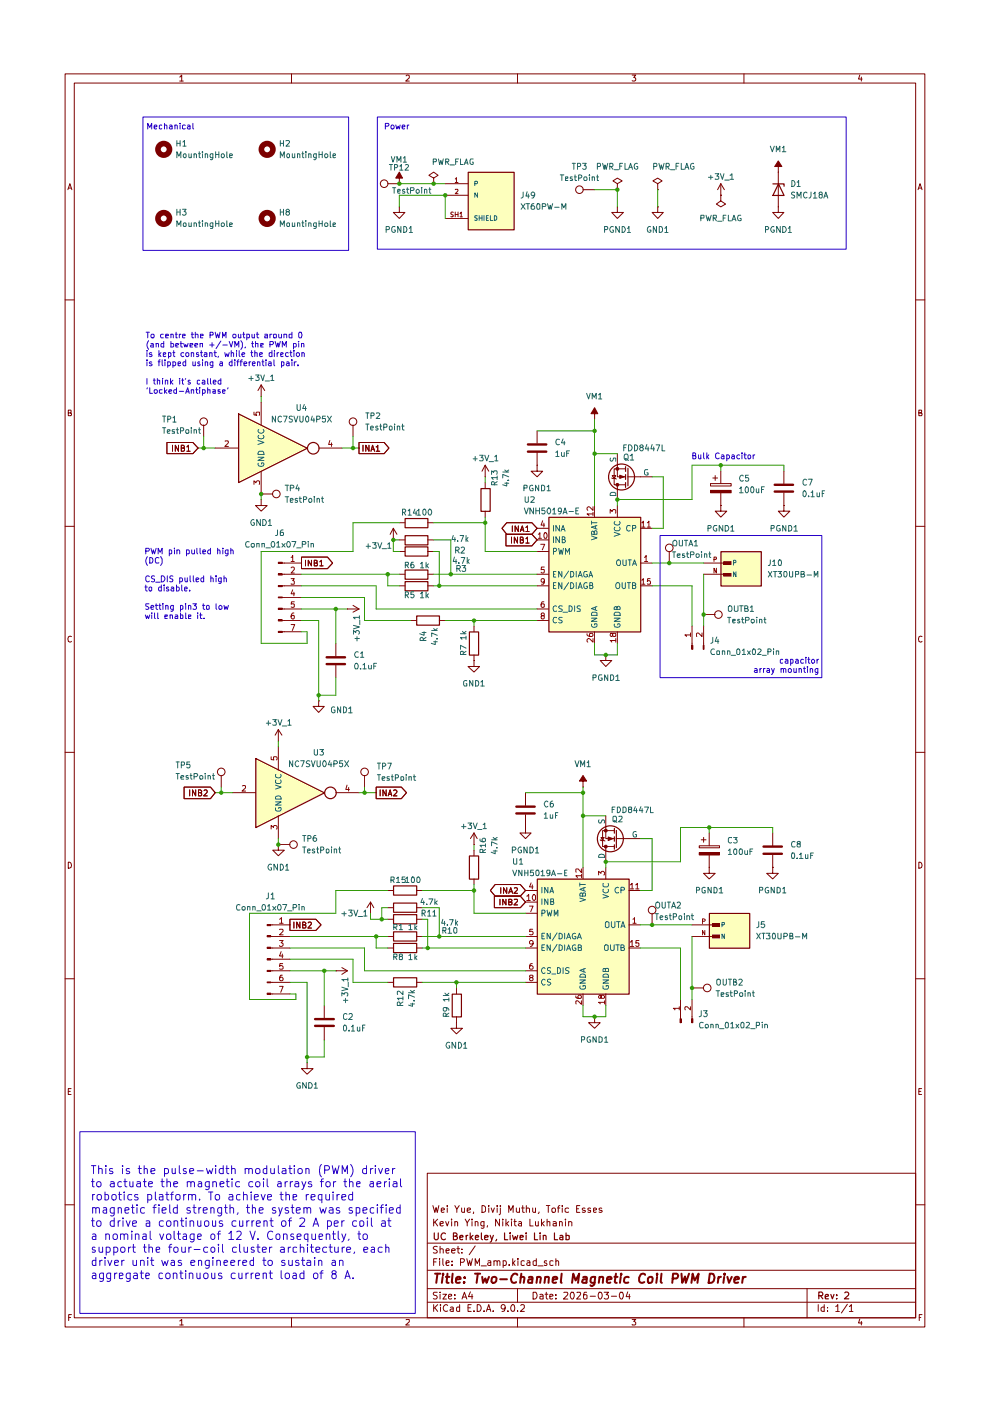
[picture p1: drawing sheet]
<svg xmlns="http://www.w3.org/2000/svg" width="210mm" height="297mm" viewBox="0 0 210 297" stroke-linecap="round" stroke-linejoin="round" font-family="sans-serif">
<g fill="none" stroke="#7c0000" stroke-width=".21">
<path d="M13.8 15.7h182.3v265.6h-182.3zM15.7 17.6h178.4v261.8h-178.4zM38.1 16.3l.4-.4v1.3M38.1 17.2h.8M61.8 15.7v1.9M86.1 16.1l.2-.2 .4 .1 .1 .5-.8 .7h.8M109.7 15.7v1.9M134 15.9h.8l-.4 .5 .3 .1v.6h-.7M157.7 15.7v1.9M182.3 15.9l-.3 .9h.8M182.6 16.3v.9M14.5 39.9h.6"/>
<path d="M194.8 39.9h.6M14.4 40.2l.4-1.3 .4 1.3M194.6 40.2l.5-1.3 .4 1.3M13.8 63.6h1.9M194.1 63.6h2M14.5 87.5h.4l.2-.1-.1-.4h-.5v1.1h.6l.1-.4-.3-.2M194.8 87.5l.6-.1-.1-.4h-.5v1.1h.6l.1-.4-.1-.2h-.2M13.8 111.6h1.9M194.1 111.6h2M15.2 135l-.3-.1a.65 .65 0 0 0-.5 .6 .65 .65 0 0 0 .5 .6l.3-.1M195.5 135l-.3-.1a.65 .65 0 0 0-.5 .6 .65 .65 0 0 0 .5 .6l.3-.1M13.8 159.5h1.9"/>
<path d="M194.1 159.5h2M14.5 182.8a.64 .64 0 0 1 .7 .6 .64 .64 0 0 1-.7 .7zM194.8 182.8a.64 .64 0 0 1 .7 .6 .64 .64 0 0 1-.7 .7zM13.8 207.5h1.9M194.1 207.5h2M14.5 231.4h.4M15.1 230.8h-.6v1.3h.6M194.8 231.4h.4M195.4 230.8h-.6v1.3h.6M13.8 255.4h1.9M90.6 248.8h103.5v30.6h-103.5zM91.8 255.6l.4 1.4 .3-1 .2 1 .3-1.4"/>
<path d="M91.9 258.5v1.4M92.2 259.1l.6 .8M92.8 258.5l-.9 .8M93.3 259.5l.7-.2v-.2l-.2-.1-.5 .2v.6l.3 .1 .4-.1M93.6 256.6l.6-.1-.1-.3-.4-.1-.1 .2v.6l.1 .1h.4M94.5 259l.3 .9 .4-.9M94.8 255.6v.2M94.8 256.1v.9M95.8 258.5v.2M95.8 259v.9M96.4 259.1l.5-.1 .1 .2v.7M96.4 255.6l.5 .8 .5-.8"/>
<path d="M96.4 259v.9M96.9 256.4v.6M97.9 256.1v.8l.1 .1h.5M98.5 256.1v.9M98.6 258.5l.5 .7 .5-.7M99.1 256.6l.6-.1v-.3l-.4-.1-.2 .2v.7h.6M99.1 259.2v.7M100.1 258.5v.2M100.1 259v.9M100.4 257l-.1 .3M100.8 259.1l.4-.1 .1 .2v.7M100.8 259v.9"/>
<path d="M102.2 255.6h.3l.5 .3v.8l-.5 .3h-.3zM102.6 259v1.3l-.2 .1-.4-.1M102.6 259.1l-.4-.1-.3 .2 .1 .6h.6M103.4 259.8l-.1 .4M103.6 255.6v.2M103.6 256.1v.9M104.1 256.1l.4 .9 .3-.9M105.4 255.6v.2M105.4 256.1v.9M105.9 258.5v1.4l-.8-1.4v1.4M106.1 256.1v1.2l-.3 .3M106.1 255.6v.2"/>
<path d="M106.6 258.5v.2M106.6 259v.9M107.3 258.5v1.4M107.4 259.4l.5 .5M107.9 257v-1.4l.4 1 .5-1v1.4M107.9 259l-.6 .5M108.5 258.5v.2M108.5 259v.9M109 259h.5M109.1 258.5v1.3l.4 .1M109.5 256.1v.8l.2 .1h.5M110 259.1l.4-.1 .2 .2v.7"/>
<path d="M110.2 256.1v.9M110.6 259.3l-.7 .3 .3 .3 .4-.1M110.6 256.1h.6M110.8 255.6v1.4h.4M111.6 256.2l.4-.1 .3 .2v.7M111.6 255.6v1.4M112.4 258.5v1.4h.6M112.9 256.1v.8l.2 .1h.4M113.5 259v.8l.2 .1 .4-.1M113.5 256.1v.9M114.1 259v.9M114.3 257l-.2 .3"/>
<path d="M114.8 258.5v1.4M115 259.4l.4 .5M115.4 259l-.6 .5M115.8 255.6h.8M116 259.1h.6v.8M116 258.5v1.4M116.2 255.6v1.4M117.1 256.2h.6v.8h-.6zM117.3 259.1l.4-.1 .2 .2v.7M117.9 259.3l-.6 .2v.3h.6M118.2 256.1h.5M118.6 259.1l.4-.1 .2 .2v.7"/>
<path d="M118.6 259v.9M118.7 255.6l-.3 .3v1.1M119.2 255.6v.2M119.2 256.1v.9M119.9 258.5v.2M119.9 259v.9M120.6 259.1l.4-.1 .2 .2v.7M120.6 256.2l-.5-.1-.3 .3 .1 .6h.7M120.6 259v.9M122.3 256.3h.4M122.9 255.6h-.6v1.4h.6M124 256.2l-.3-.1-.3 .3 .3 .2h.3l.1 .3-.2 .1h-.5"/>
<path d="M125.2 256.2l-.3-.1-.3 .2 .1 .2 .5 .1v.4h-.6M125.8 256.6l.7-.1-.1-.3-.4-.1-.2 .2v.6l.2 .1h.4M127.6 256.2l-.3-.1-.3 .3 .3 .2h.3l.1 .3-.3 .1h-.4M194.1 255.4h2M14.6 279.3h.4M15.2 278.7h-.6v1.3M61.8 279.4v1.9M86.1 279.8l.6-.1 .1 .5-.8 .7h.8M90.6 276.1h103.5M90.6 273.2h103.5M90.6 269.3h103.5M90.6 263.6h103.5"/>
<path d="M91.9 276.6v1.4M91.9 267.5h.6M92.2 277.3l.6 .7M92.6 266.9h-.7v1.4M92.7 274l-.8 .1v.4l.6 .2 .2 .4-.2 .3-.6-.1M92.7 264.3a.6 .6 0 0 0-.8 .2v.3l.8 .5-.2 .4-.6-.1M92.8 276.6l-.9 .9M93.2 266.9v.1M93.2 267.3v1M93.3 274v.1M93.3 264.8h.4l.3 .1v.8M93.3 264.2v1.5"/>
<path d="M93.3 274.4v1M93.4 276.6v.2M93.4 277.1v.9M93.9 274.4h.8l-.8 1h.8M93.9 266.9v1.2l.2 .2M94.6 267.8l.6-.2-.1-.3-.4 .1-.1 .7 .1 .2 .5-.1M94.6 265.2l.6-.1-.1-.3h-.4l-.1 .1v.6l.1 .2 .5-.1M94.9 276.8l-.1-.1a.67 .67 0 0 0-.8 .7 .67 .67 0 0 0 .9 .6M95.1 274.9l.7-.2v-.2l-.5-.1-.2 .3 .1 .6h.6M95.5 277.2h.6v.8M95.8 265.2l.7-.1-.1-.3h-.4l-.2 .1v.6l.2 .2 .4-.1M95.8 268.1v.2"/>
<path d="M95.8 267.4v.1M96.1 277.5l-.7 .2 .3 .3h.4M96.4 275.3v.1M96.4 274.5v.2M96.9 264.8h.6M97.1 264.2v1.3l.4 .2M97.5 277.2l-.5-.1-.2 .3 .1 .6h.6M97.5 276.6v1.4M97.6 267.6h.6a.45 .45 0 0 0 .2-.6l-.8-.1v1.4M98 275.4l.5-1.4 .5 1.4M98 265.6v.1M98 264.8v.1"/>
<path d="M98.1 275h.7M99 266.9l.3 1.4 .3-1 .2 1 .4-1.4M99.2 277.3h.5M99.7 273.9l-.4 1h.9M99.9 276.6h-.7v1.4h.7M100.1 274.4v1M100.5 278h.1M100.8 268.3v-1.4l.4 1 .5-1v1.4M100.8 264.2l-1.3 1.8M101.2 276.6a.73 .73 0 0 1 .8 .7 .73 .73 0 0 1-.8 .7zM102 268.4h1.1M102.6 278h.1"/>
<path d="M103.1 278l.5-1.4 .5 1.4M103.3 277.6h.7M103.5 267.4h.6v.9M104.1 267.6l-.6 .2-.1 .2 .2 .3 .5-.1M104.6 278h.1M104.7 267.5l.1-.1a.36 .36 0 0 1 .6 .1v.8M104.7 267.3v1M105.4 267.5l.2-.2 .3 .1 .1 .9M106.7 267.4l.4-.1 .3 .3-.1 .6h-.6M106.7 267.3v1.4M107.1 277.3l-.3 .2h-.3l-.2-.2v-.5l.2-.2h.3a.92 .92 0 0 1-.1 1.4h-.3M107.7 278h.1"/>
<path d="M107.9 268.1v.2M108.5 276.8l.2-.2a.9 .9 0 0 1 .3 1.4h-.2a.73 .73 0 0 1-.6-.5 .73 .73 0 0 1 .3-.7zM108.7 266.9v1.4M108.8 267.7l.4 .6M109.2 267.3l-.5 .6M109.7 278h.1M109.7 273.2v2.9M109.7 279.4v1.9M109.8 266.9v.1M109.8 267.3v1M110.4 276.8l.2-.2 .5 .1 .1 .6-.9 .7h.9M111.2 267.4l-.5-.1-.2 .2v.6l.2 .2 .5-.1"/>
<path d="M111.8 267.4h.5l.1 .9M112.4 267.6l-.6 .2-.1 .2 .2 .3 .5-.1M113 274h.6a.81 .81 0 0 1 .3 .9 .81 .81 0 0 1-.9 .5zM113.7 267.4l-.4-.1-.3 .2v.6l.3 .2 .4-.1M113.7 266.9v1.4M114 268.4h1.1M114.5 274.5h.6v.9M115.1 274.7l-.6 .2v.4h.6M115.6 274.4h.6M115.8 274v1.2l.4 .2M115.9 267.4l-.3-.1-.2 .2 .2 .3 .3 .1v.3h-.5M116.6 274.9l.7-.2-.1-.2h-.6v.8h.6"/>
<path d="M117.3 267.4l-.5-.1-.2 .2v.6l.2 .2 .5-.1M117.9 275.3v.1M117.9 274.5v.2M117.9 267.5l.1-.2 .4 .1v.9M117.9 266.9v1.4M119.5 274.1l.7-.1 .2 .3-.9 1.1h.9M121.2 274h.4a1.1 1.1 0 0 1-.2 1.4 .87 .87 0 0 1-.2-1.4zM122.3 274.1l.7-.1 .1 .3-.8 1.1h.8M124.4 274h-.4a.94 .94 0 0 0 0 1.4l.5-.1v-.6l-.5-.2-.3 .2M125.1 274.8h1.1M127 274a.75 .75 0 0 1 .8 .6 .75 .75 0 0 1-.5 .8 .89 .89 0 0 1-.3-1.4zM128.1 274h.9l-.5 .5h.3l.2 .2-.1 .6-.1 .1-.7-.1"/>
<path d="M129.6 274.8h1.1M131.6 274h.4a1.1 1.1 0 0 1-.2 1.4 .87 .87 0 0 1-.2-1.4zM133.1 273.9l-.3 1h.8M133.4 274.4v1M134 279.7h.8l-.4 .5 .4 .2v.4l-.2 .1-.6-.1M157.7 279.4v1.9M171.1 273.2v6.2M173.5 276.6v1.4M174.8 277.2a.45 .45 0 0 0-.7 .2l.1 .6h.6M174.8 276.6v1.4M175.4 278h.1M175.4 277.2v.1"/>
<path d="M177.2 277l.4-.4v1.4M177.2 278h.8M179.7 276.5l-1.3 1.9M180.1 277l.4-.4v1.4M180.1 278h.7M182.3 279.7l-.3 .8h.8M194.9 279.3h.3M195.5 278.7h-.6v1.3M38.1 280.1l.4-.4v1.2M38.1 280.9h.8M182.6 280.2v.7"/>
</g>
<g fill="none" stroke="#7c0000" stroke-width=".25">
<path d="M92.1 261.4v1.2l.2 .2h.4l.2-.2v-1.2M94.4 261.6a.68 .68 0 0 0-.9 .4 .68 .68 0 0 0 .7 .8l.2-.1M96.1 262.1l.7-.1 .1-.3-.3-.3h-.5v1.4h.5l.4-.2v-.3l-.4-.2M97.5 262.3h.7l-.2-.4-.5 .2v.6l.2 .1h.4M98.8 261.9v.9M99.2 261.9l-.4 .1v.2M99.7 261.4v1.4M99.9 262.3l.4 .5M100.3 261.9l-.6 .5M100.8 262.3h.7l-.2-.4h-.3l-.2 .2v.6l.2 .1h.4M102.1 261.4v1.3l.2 .1M102.7 262.3h.8l-.1-.3-.4-.1-.3 .2v.6l.3 .1h.4"/>
<path d="M103.9 261.9l.4 .9M104.6 261.9l-.4 1.3-.3 .2M105.3 262.8l-.2 .3M107 261.4v1.4h.7M108.2 261.4v.2M108.2 261.9v.9M108.7 261.9l.2 .9 .4-.6 .2 .6 .3-.9M110.3 262.3h.7l-.1-.3h-.6v.8h.6M111.5 261.4v.2M111.5 261.9v.9M113.3 261.4v1.4h.7M114.5 261.4v.2"/>
<path d="M114.5 261.9v.9M115.2 262l.4-.1 .2 .2v.7M115.2 261.9v.9M117.6 261.4v1.4h.6M118.7 262l.5-.1 .1 .2v.7M119.3 262.3h-.6v.2l.2 .3h.4M120 262h.7v.7l-.3 .1h-.4M120 261.4v1.4M173.6 274.7l.8-.1a.45 .45 0 0 0-.2-.7h-.6v1.5M173.9 274.7l.6 .7M175 275l.6-.2v-.3l-.4-.1-.2 .3v.7h.6M176.1 274.4l.4 1 .3-1"/>
<path d="M177.4 275.3v.1M177.4 274.5v.2M179.1 274.1l.2-.2h.3l.4 .5-.1 .2-.9 .8h1"/>
</g>
<g fill="none" stroke="#7c0000" stroke-width=".42">
<path d="M92.2 270h1.1M92.8 270l-.3 2M93.9 270.7l-.2 1.3M93.9 270v.3M94.5 270.7h.8M94.9 270l-.2 1.9 .4 .1M96 270l-.2 1.7 .2 .3M96.7 271.3l1-.2-.1-.3a.6 .6 0 0 0-.9 .2v.9h.8M98.4 271.8l.1 .1-.2 .1 .1-.2-.1 .2M98.5 270.8v.2M100.7 270h1.1M101.3 270l-.3 2"/>
<path d="M102.2 270.7l.2 1.3 .5-.9 .3 .9 .5-1.3M104.4 270.8l.5-.1 .4 .4-.1 .6-.4 .3-.4-.1-.2-.2zM106 271.2h1.5M109.7 270.3a.68 .68 0 0 0-.7-.2 .68 .68 0 0 0-.5 .5 .88 .88 0 0 0 .6 1.4l.3-.2M110.4 270.9l.3-.2 .4 .1-.1 1.2M110.5 270l-.2 2M112.1 270.8h.8l-.1 1.2M112.9 271.1l-.7 .1-.2 .4v.3l.1 .1 .7-.1M113.8 270.9l.4-.2 .4 .1-.1 1.2M113.9 270.7l-.2 1.3M115.6 270.9l.3-.2 .5 .1-.1 1.2M115.6 270.7l-.2 1.3"/>
<path d="M117.2 271.3l1-.2-.1-.3a.6 .6 0 0 0-.9 .2v.9h.7M119.1 270l-.2 1.7 .2 .3M121.3 272l.2-2 .5 1.5 .8-1.5-.2 2M123.7 270.8h.7l-.1 1.2M124.4 271.1l-.8 .2-.2 .4 .3 .3 .6-.1M126.2 270.7l-.3 1.7a.45 .45 0 0 1-.7 .1M126.2 270.8l-.5-.1-.4 .2v.9a.64 .64 0 0 0 .8 .1M127.1 270.9l.3-.2 .5 .1-.1 1.2M127.1 270.7l-.1 1.3M128.7 271.3l1-.2-.1-.3a.6 .6 0 0 0-.9 .2v.9h.7M130.3 270.7h.6M130.6 270l-.3 1.7 .5 .3"/>
<path d="M131.6 270.7l-.2 1.3M131.7 270v.3M133.3 270.8a.65 .65 0 0 0-.9 .3v.7a.64 .64 0 0 0 .8 .1M136.8 270.3l-.1-.2a.68 .68 0 0 0-.9 .3l-.3 .5 .1 .8a.7 .7 0 0 0 1 .1M137.4 271.1a.65 .65 0 0 1 .9-.3v.9l-.3 .3-.6-.2zM139.3 270v.3M139.3 270.7l-.2 1.3M140.3 270l-.2 1.7 .2 .3M142.6 271.1l1-.1a.64 .64 0 0 0 0-.9l-.9-.1-.2 2M144.5 270l.2 2 .5-1.4 .2 1.4 .7-2M146.6 272l.3-2 .4 1.5 .8-1.5-.2 2M150.5 270l.8 .1v.3a1.12 1.12 0 0 1-1.1 1.6z"/>
<path d="M152.4 270.7l-.2 1.3M152.9 270.7l-.6 .4M153.5 270.7l-.1 1.3M153.6 270v.3M154.2 270.7l.4 1.3 .6-1.3M155.7 271.3l1-.2-.1-.3a.6 .6 0 0 0-.9 .2v.9h.8M157.5 270.7l-.1 1.3M158.1 270.7l-.4 .1-.2 .3"/>
</g>
<g fill="#fdffbd">
<path d="M113.9 186.4h19.4v24.3h-19.4z"/>
<path d="M54.2 160.8l14.5 7.3-14.5 7.3z"/>
<path d="M150.4 193.6h8.5v7.4h-8.5z"/>
<path d="M50.5 87.7l14.6 7.3-14.6 7.3z"/>
<path d="M116.3 109.6h19.5v24.3h-19.5z"/>
<path d="M99.2 36.5h9.8v12.2h-9.8z"/>
<path d="M152.8 116.9h8.6v7.3h-8.6z"/>
</g>
<g fill="none" stroke="#7c0000" stroke-width=".21">
<path d="M63.9 118.1h5.5l1.1 1.3-1.1 1.2h-5.5zM64.8 118.8v1.2M66 118.8v1.2l-.6-1.2v1.2M66.6 119.4h.5l.1-.2v-.3l-.6-.1v1.2h.6l.1-.4-.1-.2h-.1M67.8 119.1l.4-.3v1.2M67.8 120h.7M71.2 136.4v2.7M73.7 129.1h.1M73.7 129.1h2.4M74.8 128.4l1.3 .7M76.1 129.1l-1.3 .7M84.7 121.8h1.2"/>
<path d="M84.7 124.2h1.2M87 131.6h1.3M90.7 121.8h1.2M90.7 124.2h1.2M93.1 131.6h1.3M59 157.1h.1M59 154.7l-.7 1.2M59 154.7l.8 1.2M59 154.7v2.4M67.6 148.6v1.2h1.1l-1.1 1.2-1.2-1.2h1.2M67.6 148.6h.1M71.2 141.1v2.6"/>
<path d="M39 166.9h5.6l1 1.2-1 1.2h-5.6zM40.2 167.5v1.2M41.5 167.5v1.2l-.7-1.2v1.2M42.1 168.1h.5l.2-.4-.3-.2h-.4v1.2h.5l.2-.1v-.4l-.3-.1M43.3 167.6l.4-.1 .2 .4-.7 .8h.7M46.9 164.4v2.5M82.2 194.9h1.2M88.3 194.9h1.2M104.8 190h5.5l1.1 1.3-1.1 1.1h-5.5zM105 187.5h5.3l1.1 1.3-1.1 1.2h-5.3l-1-1.2zM106 190.7v1.2M106.2 188.2v1.2"/>
<path d="M107.3 190.7v1.2l-.7-1.2v1.2M107.4 188.2v1.2l-.6-1.2v1.2M107.9 191.3h.4l.2-.3-.1-.3h-.5v1.2l.6-.1v-.5h-.2M107.9 189.4l.4-1.2 .4 1.2M107.9 189.1h.6M109.1 190.8l.5-.1 .1 .3-.7 .9h.7M109.1 188.3l.4-.1 .2 .4-.7 .8h.7M111.4 188.8h2.5M111.4 191.3h2.5M111.4 193.6h2.5M111.4 198.5h2.5M123.6 183.9v2.5"/>
<path d="M128.4 183.9v2.5M133.3 188.8h2.5M133.3 196.1h2.5M68.7 213.2v2.6M68.7 217.8v2.7M71.2 205.8h.1M71.2 205.8h2.5M72.5 205.1l1.2 .7M73.7 205.8l-1.2 .8M96.8 216.8v1.2h1.2l-1.2 1.2-1.2-1.2h1.2M96.8 216.8h.1M96.8 209.5v1.2"/>
<path d="M96.8 215.6v1.2M111.4 205.8h2.5M111.4 201h2.5M111.4 208.3h2.5M123.6 210.7v2.5M126.1 215.6v1.2h1.2l-1.2 1.2-1.3-1.2h1.3M126.1 215.6h.1M128.4 210.7v2.5M133.3 201h2.5M65.1 225.3v1.3h1.3l-1.3 1.2-1.2-1.2h1.2M65.1 225.3h.1"/>
<circle cx="46.9" cy="163.7" r=".8"/>
</g>
<path d="M69.3 139.4h3.9M69.3 140.8h3.9M66.8 216.1h4M66.8 217.5h4" fill="none" stroke="#7c0000" stroke-width=".51"/>
<path d="M85.9 120.9h4.8v1.9h-4.8zM85.9 123.3h4.8v2h-4.8zM88.3 130.6h4.9v1.9h-4.9zM83.4 193.9h4.9v2h-4.9zM113.9 186.4h19.5v24.4h-19.5zM95.9 210.8h1.9v4.8h-1.9z" fill="none" stroke="#7c0000" stroke-width=".25"/>
<g fill="none" stroke="#a00000" stroke-width=".21">
<path d="M111.7 190l.4-.3v1.2M111.7 190.9h.7M112.3 192.1h.7l-.5 1.2M112.6 187.2l-.3 .8h.7M112.9 187.6v.9M112.9 197h-.5l-.1 .5h.6v.6h-.6M113 189.7h.3l.2 .2v.8l-.2 .2a.71 .71 0 0 1-.3-1.2zM113 200l-.1 .2h-.5l-.1-.2v-.4l.2-.2h.3l.2 .2-.1 .7-.1 .3-.4 .1M123.3 185.7h-1.2l.3 .4M123.3 184.2v.8l-.7-.8-.5 .1 .1 .6M123.3 185.3v.8M126.9 185.5v-.8l.5 .5 .2-.5h.3l.3 .3v.3l-.2 .2"/>
<path d="M133.6 187.6l.4-.3v1.2M133.6 199.7l.4-.3v1.3M133.6 188.5h.8M134.2 194.9l.3-.3v1.1M134.2 195.7h.7M134.8 187.6l.3-.3v1.2M134.8 188.5h.7M135.5 199.4h-.6l-.1 .6h.7v.5l-.2 .2h-.3l-.2-.2M112.5 207.3l-.2-.3 .1-.2h.5l.1 .1-.1 .3a.51 .51 0 0 0-.5 .7h.5l.1-.4-.2-.2M112.9 204.3l-.5 .1a.94 .94 0 0 0 0 1.1h.5l.1-.2v-.3l-.2-.3h-.3l-.2 .3M122.1 211.2v.3l.2 .2h.9v-.6l-.4-.1-.3 .2v.3l.3 .2M123.3 212.2v.7l-.9-.7-.3 .1 .1 .6"/>
<path d="M127.4 211.2l.3-.2h.2l.3 .2-.2 .5h-.4l-.2-.2v-.3l-.2-.2-.3 .2v.3l.2 .2h.2l.1-.2M128.2 212.5h-1.3l.4 .4M128.2 212.2v.7M133.6 200.7h.8"/>
</g>
<g fill="none" stroke="#216464" stroke-width=".21">
<path d="M114.9 193.6l.6-.1v-.5h-.6v1.2M114.9 188.1v1.2M114.9 190.6v1.2M114.9 198.5h.4M115.5 197.9h-.6v1.2h.6M116 193l.2 1.2 .3-.8 .3 .8 .2-1.2M116.2 188.1v1.2l-.7-1.2v1.2M116.2 190.6v1.2l-.7-1.2v1.2M116.6 189.3l.4-1.2 .3 1.2M116.7 197.9v1.2l-.7-1.2v1.2M116.7 189h.6M116.8 191.2h.4l.1-.2v-.4h-.5v1.2l.5-.1 .1-.4-.2-.1"/>
<path d="M117.5 194.2v-1.2l.4 .9 .4-.9v1.2M118.1 197.8l-1 1.6M118.5 197.9l.7 .2v.7l-.2 .3h-.5zM119.7 197.9v1.2M120.1 199.1l.5-1.2 .4 1.2M120.3 198.7h.5M122 198l-.1-.1a.66 .66 0 0 0-.6 .4 .66 .66 0 0 0 .3 .8l.5-.1v-.5h-.3M122.4 199.1l.5-1.2 .4 1.2M122.5 198.7h.6M122.9 190.4l1.2 .4-1.2 .4M122.9 187.2v.7M122.9 187.5h1.2"/>
<path d="M123.5 189.6l.1-.3 .5 .1v.6h-1.2l.1-.6h.4l.1 .6M123.8 188.2v.6M124.1 188.1l-1.2 .5 1.2 .4M127.8 189.7l1.2 .4-1.2 .3M127.9 188.6l-.1 .5a.61 .61 0 0 0 .8 .2 .61 .61 0 0 0 .3-.7M127.9 187.3l-.1 .6 .3 .1h.7a.55 .55 0 0 0 .1-.7M128.4 195.6l.2-.2 .5 .2v.9l-.2 .2-.5-.2zM129.6 195.4v1l.3 .3h.2l.3-.3v-1M130.7 195.4h.8M131.1 188.2a.61 .61 0 0 0-.7 .3 .61 .61 0 0 0 .2 .8l.5-.1M131.1 195.4v1.3M131.7 188.7h.5l.2-.1-.1-.4-.6-.1v1.2"/>
<path d="M131.7 196.7l.4-1.3 .4 1.3M131.8 196.3h.6M114.9 200.9h.4M115.5 200.3h-.6v1.2h.6M115.6 205.3l-.3-.2a.6 .6 0 0 0-.5 .7 .6 .6 0 0 0 .7 .5l.1-.1M115.6 207.8l-.3-.2a.65 .65 0 0 0-.5 .6 .65 .65 0 0 0 .5 .7l.3-.2M116.7 200.3v1.2l-.7-1.2v1.2M116.8 205.2l-.6-.1-.1 .2v.4l.7 .4-.3 .3-.4-.1M116.8 207.7l-.6-.1-.1 .2v.3l.7 .3-.3 .5-.4-.1M117 206.5h.9M118.1 200.2l-1 1.6M118.2 205.1a.64 .64 0 0 1 .7 .7 .64 .64 0 0 1-.7 .6z"/>
<path d="M118.5 200.3l.7 .3v.7l-.2 .2h-.5zM119.4 205.1v1.3M119.7 200.3v1.2M120.1 201.5l.5-1.2 .4 1.2M120.3 201.2h.5M120.6 205.2l-.5-.1-.2 .3 .2 .3 .5 .4-.2 .3-.5-.1M122 200.4l-.1-.1a.66 .66 0 0 0-.6 .5 .66 .66 0 0 0 .3 .7l.5-.1v-.4h-.3M122.6 200.9h.4l.3-.2-.1-.3-.6-.1v1.2h.6l.1-.5-.3-.1M122.9 207.8h1.2l-1.2 .6h1.2M123 209l-.1 .4 .4 .3h.6l.2-.2-.1-.5h-.4v.2M123.1 206.6h.9l.1 .2v.4h-1.2zM123.8 205.5v.6"/>
<path d="M124.1 205.3l-1.2 .4 1.2 .5M127.8 209v.5l.3 .2h.7a.52 .52 0 0 0 .1-.7h-.4v.2M127.8 207.8h1.2l-1.2 .6h1.2M127.8 206.8a.66 .66 0 0 1 .8-.3 .66 .66 0 0 1 .4 .7h-1.2zM128.2 200.5l.2-.2 .5 .2v.8l-.1 .2h-.4l-.2-.2zM128.4 205.6l.1-.3h.4l.1 .2v.5h-1.2v-.5l.2-.2 .4 .2v.5M129.5 200.3v1l.1 .2h.4l.2-.2v-1M130.6 200.3h.7M131 200.3v1.2M131.7 200.9l.5-.1v-.4l-.5-.1v1.2h.5l.2-.4-.3-.2"/>
</g>
<path d="M144.2 216h.2v.8h-.2z" fill="#7c0000"/>
<path d="M144.2 216h.2v.8h-.2z" fill="none" stroke="#7c0000" stroke-width=".21"/>
<path d="M146.6 216h.3v.8h-.3z" fill="#7c0000"/>
<g fill="none" stroke="#7c0000" stroke-width=".21">
<path d="M59 158.3v4.9M49.3 168.1h4.9M59 179.1v1.2h1.3l-1.3 1.1-1.2-1.1h1.2M59 179.1h.1M59 173v4.8M59 179.1h2.5M71.2 168.1h4.9M61.5 194.9h5.5l1.1 1.2-1.1 1.2h-5.5zM62.3 195.5v1.3M63.6 195.5v1.3l-.7-1.3v1.3M64.2 196.1l.6-.1 .1-.3-.3-.2h-.4v1.3h.5l.2-.2v-.3l-.3-.2M65.4 195.7l.4-.2 .2 .3-.7 1h.7"/>
<path d="M78.6 193.6h.1M78.6 191.3l-.8 1.1M78.6 191.3l.6 1.1M78.6 191.3v2.3M82.2 198.5h1.2M88.3 198.5h1.2M138.3 193.6v2.5M150.4 183.9v1.3h1.2l-1.2 1.2-1.2-1.2h1.2M150.4 183.9h.1M82.2 208.3h1.2M82.2 201h1.2M88.3 208.3h1.2"/>
<path d="M88.3 201h1.2M144.3 211.9v4.1M146.6 216h.3v.8h-.3zM146.7 211.9v4.1M146.7 209.5h2.5"/>
<circle cx="62.2" cy="179.1" r=".8"/>
<circle cx="138.3" cy="193" r=".8"/>
<circle cx="149.9" cy="209.5" r=".8"/>
</g>
<path d="M51.4 166.6h.7v.4l-.8 .7h.8M57.5 160.4v.6l.6 .1-.1-.6 .6-.1 .2 .3-.2 .4M57.5 175.8v-.8l.5 .4 .2-.4h.3l.3 .3v.3l-.2 .2M73.6 166.5l-.3 .9h.8M73.9 167v.7M144 213.8h-1.3l.4 .2v.1M144 213.4v.7M146.4 213.4v.7l-.7-.7h-.4v.7" fill="none" stroke="#a00000" stroke-width=".21"/>
<g fill="none" stroke="#7c0000" stroke-width=".25">
<path d="M54.2 160.8l14.6 7.3-14.6 7.4zM83.4 197.6h4.9v1.9h-4.9zM83.4 207.3h4.9v2h-4.9zM83.4 200h4.9v2h-4.9z"/>
<circle cx="70.1" cy="168.1" r="1.23"/>
</g>
<path d="M58.4 166.5l1.2 .4-1.2 .4M58.4 171.3v.5l.3 .2h.7a.52 .52 0 0 0 .1-.8h-.4v.2M58.4 170h1.2l-1.2 .7h1.2M58.4 169a.66 .66 0 0 1 .8-.2 .66 .66 0 0 1 .4 .6h-1.2zM58.5 165.4l-.1 .5 .3 .2h.7a.52 .52 0 0 0 .1-.7M58.5 164.2l-.1 .5a.61 .61 0 0 0 .8 .2 .61 .61 0 0 0 .3-.7" fill="none" stroke="#216464" stroke-width=".21"/>
<path d="M56.6 196h.8v.3h-.8z" fill="#7c0000"/>
<path d="M56.6 196h.8v.3h-.8z" fill="none" stroke="#7c0000" stroke-width=".21"/>
<path d="M56.6 198.4h.8v.2h-.8z" fill="#7c0000"/>
<path d="M56.6 198.4h.8v.2h-.8z" fill="none" stroke="#7c0000" stroke-width=".21"/>
<path d="M56.6 200.8h.8v.3h-.8z" fill="#7c0000"/>
<path d="M56.6 200.8h.8v.3h-.8z" fill="none" stroke="#7c0000" stroke-width=".21"/>
<path d="M56.6 203.3h.8v.2h-.8z" fill="#7c0000"/>
<path d="M56.6 203.3h.8v.2h-.8z" fill="none" stroke="#7c0000" stroke-width=".21"/>
<path d="M56.6 205.7h.8v.3h-.8z" fill="#7c0000"/>
<path d="M56.6 205.7h.8v.3h-.8z" fill="none" stroke="#7c0000" stroke-width=".21"/>
<path d="M56.6 208.2h.8v.2h-.8z" fill="#7c0000"/>
<path d="M56.6 208.2h.8v.2h-.8z" fill="none" stroke="#7c0000" stroke-width=".21"/>
<path d="M56.6 210.6h.8v.2h-.8z" fill="#7c0000"/>
<g fill="none" stroke="#7c0000" stroke-width=".21">
<path d="M77.3 164.4v2.5M79.8 166.9h5.3l1.1 1.2-1.1 1.2h-5.3zM80.6 167.5v1.2M81.9 167.5v1.2l-.7-1.2v1.2M82.3 168.7l.4-1.2 .4 1.2M82.4 168.4h.6M83.5 167.6l.4-.1 .3 .4-.8 .8h.8M100.5 179.1h.1M100.5 176.6l-.8 1.2M100.5 176.6l.7 1.2M100.5 176.6v2.5M130.2 176.1h-2.4v3.4h2.4"/>
<path d="M130.6 177.8h2.7M57.4 196.1h4.1M57.4 198.5h4.1M82.2 192.4h1.2M82.2 188.8h1.2M88.3 192.4h1.2M88.3 188.8h1.2M56.6 210.6h.8v.2h-.8zM57.4 201h4.1M57.4 203.4h4.1M57.4 205.8h4.1M57.4 208.3h4.1"/>
<path d="M57.4 210.7h4.1"/>
<circle cx="77.3" cy="163.7" r=".8"/>
</g>
<path d="M59.3 194.9l.4-.3v1.1M59.3 197.1l.6-.1 .1 .2-.1 .3-.6 .7h.7M59.3 199.4h.7l-.4 .5 .3 .1 .1 .4-.2 .3h-.4l-.1-.2M59.3 195.7h.7M59.3 209.1h.7l-.5 1.3M59.6 201.8l-.3 .9h.7M59.9 206.8a.55 .55 0 0 0-.6 .5l.1 .6h.4l.2-.2v-.3l-.2-.2h-.3l-.2 .2M59.9 202.3v.8M59.9 204.3h-.5l-.1 .6 .5-.2 .2 .3v.3l-.1 .2-.6-.1" fill="none" stroke="#a00000" stroke-width=".21"/>
<path d="M130.3 175.6v1.1M130.3 177.4v1M130.3 179.1v.9M130.7 176.1v3.6M83.4 191.5h4.9v1.9h-4.9zM83.4 187.8h4.9v2h-4.9z" fill="none" stroke="#7c0000" stroke-width=".25"/>
<path d="M128.9 177.5l1.1 .3-1.1 .4z" fill="#7c0000"/>
<path d="M128.4 179.5v.8M128.9 177.5l1.1 .3-1.1 .4z" fill="none" stroke="#7c0000" stroke-width=".21"/>
<circle cx="129.4" cy="177.8" r="2.75" fill="none" stroke="#7c0000" stroke-width=".25"/>
<path d="M128.2 179.3h.4v.4h-.4z" fill="#7c0000"/>
<path d="M128.2 179.3h.4v.4h-.4z" fill="none" stroke="#7c0000" stroke-width=".21"/>
<path d="M128.2 175.9h.4v.4h-.4z" fill="#7c0000"/>
<path d="M127.3 178.1l.1 .1 .9 .1M127.4 177.5h.7l-.3 .7zM128.2 175.9h.4v.4h-.4zM128.4 173v4.8h1.8M133.3 177.8h2.5M128.4 180.3v2.4" fill="none" stroke="#7c0000" stroke-width=".21"/>
<path d="M127 173.8l-.1 .4 .2 .3h.3l.2-.6 .2-.1 .4 .3-.1 .4M134.9 176.4l-.1-.1a.66 .66 0 0 0-.6 .5 .66 .66 0 0 0 .3 .7l.5-.1v-.4h-.3M127.1 181.2h.9l.2 .6h-1.3z" fill="none" stroke="#216464" stroke-width=".21"/>
<path d="M123.6 164.4l.8 1.2h-.8v1.3v-1.3h-.7z" fill="#7c0000"/>
<g fill="none" stroke="#7c0000" stroke-width=".21">
<path d="M149.2 130.3h2.4M111.4 175.4v1.2h1.2l-1.2 1.2-1.2-1.2h1.2M111.4 175.4h.1M111.4 168.1v2.7M111.4 172.7v2.7M123.6 165.6h-.7l.7-1.2 .8 1.2h-.8v1.3M123.6 166.9h.1M100.5 180.3v1.1M100.5 186.4v1.1"/>
<circle cx="152.3" cy="130.3" r=".8"/>
</g>
<path d="M99.5 181.5h2v4.9h-2z" fill="none" stroke="#7c0000" stroke-width=".25"/>
<path d="M109.5 171h3.9M109.5 172.5h3.9" fill="none" stroke="#7c0000" stroke-width=".51"/>
<path d="M146.6 136.8h.3v.9h-.3z" fill="#7c0000"/>
<path d="M146.6 136.8h.3v.9h-.3z" fill="none" stroke="#7c0000" stroke-width=".21"/>
<path d="M149.1 136.8h.2v.9h-.2z" fill="#7c0000"/>
<path d="M146.7 132.8v4M149.1 136.8h.2v.9h-.2zM149.2 132.8v4M148.3 179.3h4.3v.4h-4.3zM148.7 178.1h1M149.2 177.5v1.1M163.8 183.9v1.3h1.2l-1.2 1.2-1.2-1.2h1.2M163.8 183.9h.1" fill="none" stroke="#7c0000" stroke-width=".21"/>
<path d="M146.4 134.6h-1.2l.3 .4M146.4 134.2v.8M148.8 134.2v.8l-.8-.8-.3 .2v.6" fill="none" stroke="#a00000" stroke-width=".21"/>
<path d="M148.3 180.8h4.3v.5h-4.3z" fill="#7c0000"/>
<path d="M150.4 176.6v2.7M148.3 180.8h4.3v.5h-4.3zM150.4 181.3v2.6" fill="none" stroke="#7c0000" stroke-width=".21"/>
<path d="M150.4 193.7h8.6v7.3h-8.6z" fill="none" stroke="#7c0000" stroke-width=".25"/>
<path d="M151.1 195.8h1.5v.7h-1.5z" fill="#7c0000"/>
<path d="M151.1 195.8h1.5v.7h-1.5z" fill="none" stroke="#7c0000" stroke-width=".21"/>
<path d="M151.1 198.2h1.5v.6h-1.5z" fill="#7c0000"/>
<g fill="none" stroke="#7c0000" stroke-width=".21">
<path d="M35.4 93.8h5.5l1.1 1.2-1.1 1.2h-5.5zM36.6 94.4v1.3M37.8 94.4v1.3l-.6-1.3v1.3M38.4 95l.6-.1 .1-.2-.2-.3h-.5v1.3l.7-.2v-.4l-.2-.1M39.6 94.7l.4-.3v1.3M39.6 95.7h.7M43.2 90.1v2.4M45.6 95h4.9M55.4 84.1h.1M55.4 81.6l-.7 1.2M55.4 81.6l.7 1.2M55.4 81.6v2.5"/>
<path d="M55.4 85.3v4.8M55.4 99.9v4.8h2.4M67.6 95h4.9M74.8 90.1v2.4M76.1 93.8h5.3l1.1 1.2-1.1 1.2h-5.3zM77 94.4v1.3M78.2 94.4v1.3l-.6-1.3v1.3M78.7 95.7l.3-1.3 .4 1.3M78.7 95.2h.6M79.8 94.7h.1l.2-.3v1.3M79.8 95.7h.7M83.4 114.5h.1"/>
<path d="M83.4 112l-.7 1.3M83.4 112l.8 1.3M83.4 112v2.5M100.5 132.8v1.1M100.5 138.9v1.1M128.4 138.9v1.1h1.3l-1.3 1.3-1.1-1.3h1.1M128.4 138.9h.1M100.5 140v1.3h1.2l-1.2 1.2-1.3-1.2h1.3M100.5 140h.1M146.7 196.1h4.9M146.7 198.5h4.9M151.1 198.2h1.5v.6h-1.5z"/>
<circle cx="43.2" cy="89.4" r=".8"/>
<circle cx="74.8" cy="89.4" r=".8"/>
<circle cx="58.6" cy="104.7" r=".8"/>
</g>
<path d="M47.8 93.6l.5-.1 .1 .3-.7 .9h.7M53.8 87.4v.6l.6 .1-.1-.2v-.4l.1-.1h.5v.7M69.9 93.4l-.2 .8h.7M70.3 93.9v.8M53.8 102.7v-.8l.5 .5 .2-.5h.4l.1 .2-.1 .6M148.9 195.3h.5l.1-.3-.6-.2v1M149.4 197.3v.9l-.5-.9v.9" fill="none" stroke="#a00000" stroke-width=".21"/>
<path d="M54.7 93.4l1.3 .4-1.3 .4M54.7 96.9h1.3l-1.3 .7h1.3M54.8 98.2l-.1 .1a.64 .64 0 0 0 .6 .6 .64 .64 0 0 0 .7-.5l-.2-.3h-.3v.3M54.9 92.3l-.2 .2a.65 .65 0 0 0 .6 .6 .65 .65 0 0 0 .7-.6l-.2-.2M54.9 91.1l-.2 .3a.61 .61 0 0 0 .7 .4 .61 .61 0 0 0 .5-.7h-.1M54.9 95.8h.9l.2 .6h-1.3zM153.1 196.1l.5-.1v-.3l-.5-.1v.9M153.6 198v1l-.5-1v1" fill="none" stroke="#216464" stroke-width=".21"/>
<g fill="none" stroke="#7c0000" stroke-width=".25">
<path d="M50.6 87.8l14.6 7.2-14.6 7.3zM99.5 134h2v4.9h-2z"/>
<circle cx="66.4" cy="95" r="1.23"/>
</g>
<g fill="none" stroke="#7c0000" stroke-width="1.2">
<circle cx="34.7" cy="31.7" r="1.23"/>
<circle cx="56.6" cy="31.7" r="1.23"/>
<circle cx="34.7" cy="46.3" r="1.23"/>
<circle cx="56.6" cy="46.3" r="1.23"/>
</g>
<path d="M59 119.2h.9v.3h-.9z" fill="#7c0000"/>
<path d="M59 119.2h.9v.3h-.9z" fill="none" stroke="#7c0000" stroke-width=".21"/>
<path d="M59 121.7h.9v.2h-.9z" fill="#7c0000"/>
<path d="M59 121.7h.9v.2h-.9z" fill="none" stroke="#7c0000" stroke-width=".21"/>
<path d="M59 124.1h.9v.3h-.9z" fill="#7c0000"/>
<path d="M59 124.1h.9v.3h-.9z" fill="none" stroke="#7c0000" stroke-width=".21"/>
<path d="M59 126.6h.9v.1h-.9z" fill="#7c0000"/>
<path d="M59 126.6h.9v.1h-.9z" fill="none" stroke="#7c0000" stroke-width=".21"/>
<path d="M59 128.9h.9v.3h-.9z" fill="#7c0000"/>
<path d="M59 128.9h.9v.3h-.9z" fill="none" stroke="#7c0000" stroke-width=".21"/>
<path d="M59 131.4h.9v.3h-.9z" fill="#7c0000"/>
<path d="M59 131.4h.9v.3h-.9z" fill="none" stroke="#7c0000" stroke-width=".21"/>
<path d="M59 133.9h.9v.2h-.9z" fill="#7c0000"/>
<g fill="none" stroke="#7c0000" stroke-width=".21">
<path d="M55.4 105.9v1.3h1.2l-1.2 1.2-1.2-1.2h1.2M55.4 105.9h.1M59.9 119.4h4M150.6 102.5h4.4v.5h-4.4zM151.1 101.3h1M151.6 100.8v1.1M59 133.9h.9v.2h-.9zM59.9 121.8h4M59.9 124.2h4M59.9 126.7h4M59.9 129.1h4M59.9 131.6h4"/>
<path d="M59.9 133.9h4"/>
</g>
<path d="M61.7 118.2l.4-.4v1.2M61.7 119h.7M61.7 120.4l.2-.2h.3l.2 .2v.3l-.7 .8h.7M61.7 122.7h.7l-.3 .4 .3 .2v.5h-.7M61.7 132.4h.8l-.5 1.3M62.1 125.1l-.4 .8h.8M62.3 130a.72 .72 0 0 0-.6 .5 .72 .72 0 0 0 .3 .7l.4-.1v-.5l-.4-.1-.3 .2M62.3 125.6v.7M62.4 127.6h-.6l-.1 .5h.7v.6h-.7" fill="none" stroke="#a00000" stroke-width=".21"/>
<path d="M150.6 104h4.4v.5h-4.4z" fill="#7c0000"/>
<g fill="none" stroke="#7c0000" stroke-width=".21">
<path d="M102.9 98.6l-.7 1.3M102.9 98.6l.7 1.3M102.9 98.6v2.5M113.9 98.6v1.3h1.2l-1.2 1.2-1.3-1.2h1.3M113.9 98.6h.1M132.6 99.4h-2.4v3.4h2.4M152.8 99.9v2.6M166.2 99.9v2.6M102.9 101.1h.1M102.9 102.3v1.2M102.9 108.4v1.2M107.3 113.3h5.5l1.1 1.2-1.1 1.2h-5.5z"/>
<path d="M107.4 110.8h5.4l1.1 1.2-1.1 1.3h-5.4l-1-1.3zM108.5 113.9v1.2M108.6 111.5v1.2M109.7 113.9v1.2l-.6-1.2v1.2M109.9 111.5v1.2l-.7-1.2v1.2M110.3 114.5h.5l.1-.5-.2-.1h-.4v1.2h.6l.1-.4-.3-.2M110.3 112.7l.4-1.2 .4 1.2M110.4 112.4h.6M111.5 114.2l.3-.3v1.2M111.5 111.8l.3-.3v1.2M111.5 115.1h.7M111.5 112.7h.7"/>
<path d="M113.9 112h2.4M113.9 114.5h2.4M113.9 116.9h2.4M126.1 107.2v2.4M130.9 107.2v2.4M133.1 101.1h2.7M135.8 112h2.5M135.8 119.4h2.5M141.9 116.9v2.5M150.6 104h4.4v.5h-4.4zM152.8 107.2v1.2h1.3l-1.3 1.2-1.2-1.2h1.2M152.8 107.2h.1"/>
<path d="M152.8 104.5v2.7M166.2 104.5v2.7M113.9 121.8h2.4M113.9 124.2h2.4M113.9 129.1h2.4M113.9 131.6h2.4M126.1 133.9v2.5M130.9 133.9v2.5M135.8 124.2h2.5M163.8 176.6v2.7M163.8 181.3v2.6"/>
<circle cx="141.9" cy="116.2" r=".8"/>
</g>
<path d="M132.6 98.9v1M133.1 99.3v3.7M102 103.6h1.9v4.8h-1.9zM116.4 109.7h19.4v24.3h-19.4zM132.6 100.6v1M132.6 102.3v1" fill="none" stroke="#7c0000" stroke-width=".25"/>
<g fill="none" stroke="#a00000" stroke-width=".21">
<path d="M114.1 113.3l.4-.4v1.2M114.1 114.1h.7M114.6 115.4h.9l-.5 1.2M115.1 110.4l-.4 .9h.8M115.3 110.9v.9M115.4 113l.3-.1a.86 .86 0 0 1 .1 1.2l-.4-.1zM125.7 109h-1.2l.4 .3M125.7 107.4v.8l-.8-.8-.4 .3 .1 .5M125.7 108.6v.7M129.4 108.8v-.8l.4 .5 .2-.5h.4l.2 .2-.1 .6M136.1 110.8h.1l.2-.3v1.3M136.1 111.8h.6"/>
<path d="M136.7 118.2l.3-.4v1.2M136.7 119h.6M137.2 110.8l.4-.3v1.3M137.2 111.8h.7M115 130.6l-.3-.4 .1-.2h.4l.2 .4-.2 .2h-.4l-.1 .1 .1 .4 .2 .1 .4-.1v-.5h-.2M115.3 127.6l-.4 .1-.2 .8 .3 .3 .4-.1v-.6l-.4-.1-.3 .3M115.4 120.2h-.6l-.1 .6 .6-.1 .1 .6-.2 .2h-.3l-.2-.2M115.4 123.2l-.2 .2h-.4v-.6h.6v.8l-.2 .3h-.4M124.5 134.4a.72 .72 0 0 0 .5 .5 .72 .72 0 0 0 .7-.2l-.1-.4-.5 .1a.36 .36 0 0 0 .1 .6M125.7 135.4v.7l-.8-.7-.4 .2v.4l.1 .1M129.9 134.5l.1-.2h.5l.1 .6a.53 .53 0 0 1-.6-.1 .53 .53 0 0 1-.2-.5l-.3 .1a.36 .36 0 0 0 .1 .6l.3-.3M130.6 135.8h-1.2l.3 .3"/>
<path d="M130.6 135.4v.7M136.1 123l.3-.3v1.2M136.1 123.9h.6M137.8 122.7h-.5l-.1 .6 .2-.2 .4 .1v.7l-.6-.1"/>
</g>
<g fill="none" stroke="#216464" stroke-width=".21">
<path d="M117.3 116.9h.5l.2-.2-.1-.4-.6-.1v1.3M117.3 111.4v1.2M117.3 113.8v1.3M118.4 116.2l.3 1.3 .3-.9 .2 .9 .3-1.3M118.6 111.4v1.2l-.7-1.2v1.2M118.6 113.8v1.3l-.7-1.3v1.3M119 112.6l.4-1.2 .4 1.2M119.1 112.3h.6M119.2 114.4h.5v-.5l-.5-.1v1.3h.4l.3-.5-.4-.2M119.9 117.5v-1.3l.4 .9 .4-.9v1.3M125.4 113.6l1.2 .4-1.2 .5M125.4 110.5v.7"/>
<path d="M125.4 110.8h1.2M126 112.9l.2-.4 .4 .2v.6h-1.2l.1-.6h.4l.1 .6M126.2 111.5v.6M126.6 111.4l-1.2 .4 1.2 .4M130.2 112.9l1.3 .4-1.3 .4M130.4 111.8l-.2 .3 .4 .4 .7-.1 .2-.3-.2-.3M130.4 110.6l-.2 .2a.65 .65 0 0 0 .7 .5 .65 .65 0 0 0 .6-.5l-.2-.2M130.8 118.9l.5-.2a.86 .86 0 0 1 .1 1.2h-.4a.82 .82 0 0 1-.2-1zM132.1 118.7v1l.1 .2 .6-.1v-1.1M133.2 118.7h.7M133.5 118.7v1.2M133.6 111.5l-.5-.1a.61 .61 0 0 0-.3 .8 .61 .61 0 0 0 .8 .3"/>
<path d="M134.1 112l.7-.1v-.4l-.7-.1v1.2M134.1 119.9l.4-1.2 .5 1.2M134.3 119.5h.5M117.3 121.8h.4M117.3 124.1h.4M117.9 121.2h-.6v1.1h.6M117.9 123.5h-.6v1.3h.6M118 128.5l-.2-.1a.67 .67 0 0 0-.5 .6 .67 .67 0 0 0 .2 .6l.5-.1M118 131l-.5-.1a.61 .61 0 0 0-.2 .8 .61 .61 0 0 0 .7 .3M119.1 121.2v1.1l-.7-1.1v1.1M119.1 123.5v1.3l-.7-1.3v1.3M119.2 128.5h-.7l-.1 .3 .6 .3 .2 .4-.2 .1h-.6"/>
<path d="M119.2 130.9h-.6l-.2 .2 .3 .4h.3l.2 .2-.1 .3h-.7M119.4 129.8h.9M120.6 121.1l-1.1 1.5M120.6 123.5l-1.1 1.6M120.6 128.4a.66 .66 0 0 1 .7 .5 .66 .66 0 0 1-.2 .7h-.5zM121 121.2h.4a.66 .66 0 0 1 .2 .7 .66 .66 0 0 1-.6 .4zM121 123.5a.64 .64 0 0 1 .7 .7 .64 .64 0 0 1-.7 .6zM121.8 128.4v1.2M122.2 121.2v1.1M122.2 123.5v1.3M122.6 122.3l.4-1.1 .4 1.1M122.6 124.8l.4-1.3 .4 1.3"/>
<path d="M122.7 122h.6M122.7 124.5h.6M123 128.5l-.4-.1-.3 .3 .3 .3 .4 .2v.3l-.7 .1M124.5 121.2h-.5l-.2 .2v.7a.52 .52 0 0 0 .7 .2v-.5h-.2M124.5 123.6l-.4-.1-.3 .4v.6l.2 .2 .3 .1 .2-.2v-.3h-.2M124.9 122.3l.3-1.1 .4 1.1M125 122h.6M125.1 124.1h.5v-.4l-.1-.2h-.4v1.3l.5-.1 .1-.3-.2-.3M125.4 131.1h1.2l-1.2 .6h1.2M125.5 132.3l-.1 .1a.66 .66 0 0 0 .5 .6 .66 .66 0 0 0 .7-.2l-.1-.6h-.4v.3M125.6 129.8h.7l.3 .2v.5h-1.2v-.4zM126.2 128.7v.6"/>
<path d="M126.6 128.6l-1.2 .4 1.2 .5M130.2 131.1h1.3l-1.3 .6h1.3M130.3 132.3l-.1 .1a.64 .64 0 0 0 .6 .6 .64 .64 0 0 0 .7-.5l-.2-.3h-.3v.3M130.3 130l.3-.2h.5l.4 .3v.4h-1.3zM130.7 123.6l.4-.1a.86 .86 0 0 1 0 1.3 .46 .46 0 0 1-.5-.4zM130.8 128.9l.3-.4 .4 .3v.4h-1.3l.1-.5h.5v.5M131.9 123.5v1l.3 .3 .4-.2v-1.1M133 123.5h.7M133.3 123.5v1.3M134.1 124.1h.5l.2-.3-.3-.3h-.4v1.3h.5l.2-.2v-.3l-.3-.2"/>
</g>
<path d="M164.3 102.8h3.8M164.3 104.2h3.8M161.9 179.5h3.9M161.9 181h3.9" fill="none" stroke="#7c0000" stroke-width=".51"/>
<path d="M131.4 100.8l.9 .3-.9 .3z" fill="#7c0000"/>
<path d="M130.9 102.8v.7M131.4 100.8l.9 .3-.9 .3z" fill="none" stroke="#7c0000" stroke-width=".21"/>
<circle cx="131.8" cy="101.1" r="2.75" fill="none" stroke="#7c0000" stroke-width=".25"/>
<path d="M130.7 102.6h.4v.4h-.4z" fill="#7c0000"/>
<path d="M130.7 102.6h.4v.4h-.4z" fill="none" stroke="#7c0000" stroke-width=".21"/>
<path d="M130.7 99.2h.4v.4h-.4z" fill="#7c0000"/>
<path d="M113.9 91.4v2.6M113.9 95.9v2.7M130.7 99.2h.4v.4h-.4zM130.9 96.2v4.9h1.7M84.7 110.8h1.2M90.7 110.8h1.2M129.7 101.3l.9 .1v.2M129.8 100.8h.8l-.4 .6zM130.9 103.5v2.4M135.8 101.1h2.5M166.2 107.2v1.2h1.3l-1.3 1.2-1.2-1.2h1.2M166.2 107.2h.1" fill="none" stroke="#7c0000" stroke-width=".21"/>
<path d="M129.5 97.1l-.1 .4 .2 .3 .3-.1 .2-.6h.4l.1 .7M137.3 99.6h-.5l-.1 .2v.7a.55 .55 0 0 0 .7 .2v-.5h-.2M129.5 104.6l.1-.2h.7l.3 .2v.5h-1.2z" fill="none" stroke="#216464" stroke-width=".21"/>
<path d="M85.9 109.9h4.8v2h-4.8z" fill="none" stroke="#7c0000" stroke-width=".25"/>
<path d="M111.9 94.2h3.9M111.9 95.8h3.9" fill="none" stroke="#7c0000" stroke-width=".51"/>
<path d="M126.1 86.4l.6 1.3h-.6v1.2v-1.2h-.8z" fill="#7c0000"/>
<g fill="none" stroke="#7c0000" stroke-width=".21">
<path d="M139.4 38.9l1-.5-1-.6-1 .6 1 .5v1.3M152.8 38.9l-.7 1.3M152.8 38.9l.8 1.3M152.8 38.9v2.5M139.4 43.9v1.1h1.2l-1.2 1.3-1.1-1.3h1.1M139.4 43.9h.1M139.4 40.2h.1M152.8 41.4h.1M152.8 41.4v1.2l1 .7-1 .6-.9-.6 .9-.7M165 43.9v1.1h1.2l-1.2 1.3-1.2-1.3h1.2M165 43.9h.1M126.1 87.7h-.8l.8-1.3 .6 1.3h-.6v1.2"/>
<path d="M126.1 88.9h.1"/>
</g>
<path d="M165 34.1l.8 1.2h-.8v1.2v-1.2h-.7z" fill="#7c0000"/>
<g fill="none" stroke="#7c0000" stroke-width=".21">
<path d="M91.9 37.8l1-.6-1-.7-1 .7 1 .6v1.1M91.9 38.9h.1M94.4 38.9h4.8M130.9 38.9l1-.5-1-.6-.9 .6 .9 .5v1.3M165 35.3h-.7l.7-1.2 .8 1.2h-.8v1.2M165 36.5h.1M165 36.5v7.4M84.7 43.9v1.1h1.2l-1.2 1.3-1.3-1.3h1.3M84.7 43.9h.1M94.4 41.4h4.8M94.4 46.3h4.8M123.6 40.2h2.5"/>
<path d="M130.9 43.9v1.1h1.3l-1.3 1.3-1.2-1.3h1.2M130.9 43.9h.1M130.9 40.2h.1"/>
<circle cx="122.9" cy="40.2" r=".8"/>
</g>
<path d="M99.3 36.5h9.7v12.2h-9.7zM163.9 39h2.3v.5M165.1 39l1.1 2.4h-2.3z" fill="none" stroke="#7c0000" stroke-width=".25"/>
<path d="M96.5 37.9l.3-.2v1M96.5 38.7h.6M96.1 45h-.3l-.2 .1v.3l.4 .2 .1 .3h-.5M96.5 40.2l.5-.1 .1 .2-.6 .8h.6M96.5 45v1M96.5 45.5h.6M97.1 45v1M97.5 45.3l.3-.3v1M97.5 46h.5" fill="none" stroke="#a00000" stroke-width=".21"/>
<path d="M100.7 38.9h.4l.2-.1-.1-.4h-.5v1M101.2 45.8h-.5v.3l.5 .2v.4h-.5M101.3 40.9v.9l-.6-.9v.9M101.6 45.7v1M101.6 46.2h.6M102.2 45.7v1M102.6 45.7v1M103.1 46.2h.4M103.5 45.7h-.4v1h.4M104 45.7v1h.5M104.8 45.7l.5 .3v.5l-.3 .2h-.2z" fill="none" stroke="#216464" stroke-width=".21"/>
<path d="M84.7 36.5l.6 1.3h-.6v1.1v-1.1h-.8z" fill="#7c0000"/>
<g fill="none" stroke="#7c0000" stroke-width=".21">
<path d="M82.2 38.9h2.5M84.7 37.8h-.8l.8-1.3 .6 1.3h-.6v1.1M84.7 38.9h.1M84.7 116.9h1.2M84.7 114.5h1.2M90.7 116.9h1.2M90.7 114.5h1.2"/>
<circle cx="81.4" cy="38.9" r=".8"/>
</g>
<path d="M85.9 116h4.8v1.9h-4.8zM85.9 113.6h4.8v1.9h-4.8zM152.9 117h8.5v7.2h-8.5z" fill="none" stroke="#7c0000" stroke-width=".25"/>
<path d="M153.5 119.1h1.5v.6h-1.5z" fill="#7c0000"/>
<path d="M153.5 119.1h1.5v.6h-1.5z" fill="none" stroke="#7c0000" stroke-width=".21"/>
<path d="M153.5 121.5h1.5v.6h-1.5z" fill="#7c0000"/>
<g fill="none" stroke="#7c0000" stroke-width=".21">
<path d="M35.4 93.8h5.5l1.1 1.2-1.1 1.2h-5.5zM36.6 94.4v1.3M37.8 94.4v1.3l-.6-1.3v1.3M38.4 95l.6-.1 .1-.2-.2-.3h-.5v1.3l.7-.2v-.4l-.2-.1M39.6 94.7l.4-.3v1.3M39.6 95.7h.7M76.1 93.8h5.3l1.1 1.2-1.1 1.2h-5.3zM77 94.4v1.3M78.2 94.4v1.3l-.6-1.3v1.3M78.7 95.7l.3-1.3 .4 1.3M78.7 95.2h.6M79.8 94.7h.1l.2-.3v1.3"/>
<path d="M79.8 95.7h.7M63.9 118.1h5.5l1.1 1.3-1.1 1.2h-5.5zM64.8 118.8v1.2M66 118.8v1.2l-.6-1.2v1.2M66.6 119.4h.5l.1-.2v-.3l-.6-.1v1.2h.6l.1-.4-.1-.2h-.1M67.8 119.1l.4-.3v1.2M67.8 120h.7M107.3 113.3h5.5l1.1 1.2-1.1 1.2h-5.5zM107.4 110.8h5.4l1.1 1.2-1.1 1.3h-5.4l-1-1.3zM108.5 113.9v1.2M108.6 111.5v1.2M109.7 113.9v1.2l-.6-1.2v1.2"/>
<path d="M109.9 111.5v1.2l-.7-1.2v1.2M110.3 114.5h.5l.1-.5-.2-.1h-.4v1.2h.6l.1-.4-.3-.2M110.3 112.7l.4-1.2 .4 1.2M110.4 112.4h.6M111.5 114.2l.3-.3v1.2M111.5 111.8l.3-.3v1.2M111.5 115.1h.7M111.5 112.7h.7M149.2 119.4h4.9M149.2 121.8h4.9M153.5 121.5h1.5v.6h-1.5zM39 166.9h5.6l1 1.2-1 1.2h-5.6z"/>
<path d="M40.2 167.5v1.2M41.5 167.5v1.2l-.7-1.2v1.2M42.1 168.1h.5l.2-.4-.3-.2h-.4v1.2h.5l.2-.1v-.4l-.3-.1M43.3 167.6l.4-.1 .2 .4-.7 .8h.7M79.8 166.9h5.3l1.1 1.2-1.1 1.2h-5.3zM80.6 167.5v1.2M81.9 167.5v1.2l-.7-1.2v1.2M82.3 168.7l.4-1.2 .4 1.2M82.4 168.4h.6M83.5 167.6l.4-.1 .3 .4-.8 .8h.8M61.5 194.9h5.5l1.1 1.2-1.1 1.2h-5.5zM62.3 195.5v1.3"/>
<path d="M63.6 195.5v1.3l-.7-1.3v1.3M64.2 196.1l.6-.1 .1-.3-.3-.2h-.4v1.3h.5l.2-.2v-.3l-.3-.2M65.4 195.7l.4-.2 .2 .3-.7 1h.7M104.8 190h5.5l1.1 1.3-1.1 1.1h-5.5zM105 187.5h5.3l1.1 1.3-1.1 1.2h-5.3l-1-1.2zM106 190.7v1.2M106.2 188.2v1.2M107.3 190.7v1.2l-.7-1.2v1.2M107.4 188.2v1.2l-.6-1.2v1.2M107.9 191.3h.4l.2-.3-.1-.3h-.5v1.2l.6-.1v-.5h-.2M107.9 189.4l.4-1.2 .4 1.2M107.9 189.1h.6"/>
<path d="M109.1 190.8l.5-.1 .1 .3-.7 .9h.7M109.1 188.3l.4-.1 .2 .4-.7 .8h.7"/>
</g>
<path d="M151.4 118.6l.5-.1v-.3l-.5-.1v.9M151.9 120.5v1l-.5-1v1" fill="none" stroke="#a00000" stroke-width=".21"/>
<path d="M155.5 119.3h.5v-.3l-.1-.2h-.4v1M156 121.2v1.1l-.5-1.1v1.1" fill="none" stroke="#216464" stroke-width=".21"/>
<g fill="none" stroke="#2c9700" stroke-width=".21">
<path d="M84.7 38.9h9.7M84.7 43.9v-2.5h9.7v4.9M126.1 40.2h4.8v3.7M139.4 40.2v3.7M42 95h3.6M43.2 92.5v2.5M55.4 84.1v1.2M72.5 95h3.6M74.8 92.5v2.5M113.9 91.4h12.2M126.1 96.2h4.8M126.1 88.9v18.3"/>
<path d="M152.8 98.6v1.3M166.2 99.9v-1.3h-19.5v7.3h-15.8v1.3M55.4 104.7v1.2M84.7 110.8h-9.9v6.1h-19.4v19.5h9.7v-2.5h-1.2M84.7 114.5h-1.3v2.4h1.3M91.9 116.9h1.2v7.3M91.9 114.5h3.7v7.3M91.9 110.8h11M102.9 109.6v7.3h11M102.9 101.1v1.2M138.3 119.4h10.9M138.3 101.1h2.3v10.9h-2.3"/>
<path d="M63.9 126.7h13.4v4.9h9.7M63.9 129.1h9.8M63.9 124.2h15.9v4.9h34.1M63.9 121.8h20.8M63.9 131.6h3.7v17M71.2 129.1v7.3M82.2 121.8v2.4h2.5M91.9 121.8h22M91.9 124.2h22M94.4 131.6h19.5M100.5 131.6v1.2M126.1 136.4v2.5h4.8v-2.5"/>
<path d="M138.3 124.2h8.4v8.6M149.2 121.8v11M59 157.1v1.2M71.2 143.7v3.7h-3.6M45.6 168.1h3.7M46.9 166.9v1.2M59 177.8v1.3M76.1 168.1h3.7M77.3 166.9v1.2M100.5 179.1v1.2M111.4 168.1h12.2M123.6 166.9v17"/>
<path d="M123.6 173h4.8M135.8 177.8h2.5v11h-2.5M150.4 175.4v1.2M163.8 176.6v-1.2h-19.5v7.3h-15.9v1.2M61.5 198.5h20.7M78.6 193.6v1.3h3.6M79.8 198.5v2.5h2.4M82.2 188.8h-11v4.8h-18.3v18.3h9.8v-1.2h-1.2M82.2 192.4h-1.3v2.5M89.5 188.8h11M89.5 198.5h21.9M89.5 194.9h1.2v6.1"/>
<path d="M89.5 192.4h3.6v6.1M100.5 187.5v6.1h10.9M135.8 196.1h10.9M146.7 198.5v13.4M61.5 208.3h3.6v17M61.5 203.4h13.3v4.9h7.4M61.5 205.8h9.7M61.5 201h15.8v4.8h34.1M68.7 205.8v7.4M89.5 208.3h21.9M89.5 201h21.9M96.8 208.3v1.2"/>
<path d="M123.6 213.2v2.4h4.8v-2.4M135.8 201h8.5v10.9M68.7 220.5v3.6h-3.6"/>
</g>
<g fill="none" stroke="#2700c8" stroke-width=".21">
<path d="M30.3 24.8h43.6v28.3h-43.6zM31.3 27.3v-1.1l.4 .8 .5-.8v1.1M32.7 26.9l.6-.1-.2-.3-.4 .2v.5l.2 .1h.3M34.3 26.6l-.3-.1-.2 .2v.6h.5M34.9 26.7l.2-.2 .3 .2v.6M34.9 26.2v1.1M36 26.6l.3-.1 .2 .2v.6M36.5 26.8h-.4l-.2 .3 .2 .2h.4M37.1 26.7l.2-.2 .3 .2v.6M37.1 26.5v.8M38.2 26.2h.1M38.2 26.5v.8"/>
<path d="M39.3 26.6l-.4-.1-.2 .2v.6h.6M39.8 26.6l.3-.1 .2 .2v.6M40.3 26.8h-.4l-.2 .3 .2 .2h.4M40.9 26.2v1.1h.2M80 24.8h99.4v28h-99.4zM81.7 26.8l.7-.1 .1-.4-.2-.1h-.6v1.1M83 26.6l.3-.1 .3 .3-.1 .5h-.5zM83.9 26.5l.3 .8 .2-.5 .3 .5 .1-.8M85.3 26.9l.6-.1-.2-.3-.4 .2v.5l.1 .1h.4M86.4 26.5v.8M86.7 26.5l-.3 .3M31 70.4h.7"/>
<path d="M31.2 74.3v.1M31.2 76.3v.2M31.2 74.8v.8M31.2 76.7v.9M31.3 70.4v1.2M31.5 72.2a1.44 1.44 0 0 0 0 1.9M32 71l.2-.1h.4v.7l-.5-.1zM32 72.8h.4l.1 .2v.6h-.5l-.1-.3 .2-.1 .4-.1M32.2 74.8h-.4l-.1 .2 .6 .4a.36 .36 0 0 1-.6 .1M32.2 76.8l-.4-.1-.1 .3 .6 .4-.3 .2-.3-.1M33.1 72.9l.4-.1 .1 .8M33.1 72.8v.8"/>
<path d="M33.5 76.7h.5M33.7 74.3v1.3M33.8 75.1l.3 .5M34 76.3l-.3 .1v1.2M34.1 74.8l-.4 .4M34.4 76.3v1.1l.1 .2M34.6 70.9h-.4l-.2 .1 .1 .5 .5 .1M34.6 75.2l.5-.2v-.2h-.5v.7h.5M34.7 72.4v1.2h-.4l-.2-.2 .1-.5 .5-.1M35 76.3v.2M35 76.7v.9M35.1 71.2l.6-.1-.1-.2h-.5v.7h.5"/>
<path d="M35.6 76.8a.36 .36 0 0 1 .6 .2l-.1 .5h-.5M35.6 76.7v1.2M35.7 74.8h.5v.6l-.1 .2-.4-.1M35.7 74.8v1.1M36.2 71l.5-.1v.7M36.2 72.4v1.2h.5l.1-.2-.1-.5-.5-.1M36.2 70.9v.7M36.7 76.8a.36 .36 0 0 1 .6 .2l-.1 .5h-.5M36.7 74.8h.4M36.7 76.7v1.2M36.8 74.3v1.2l.3 .1M37.2 70.9h.4"/>
<path d="M37.3 73.2l.5-.1v-.3h-.5v.2v.6h.5M37.3 70.4v1.2h.3M37.8 77.1l.5-.1v-.2h-.5v.7h.5M38 70.9v.7M38.2 72.8h.5M38.4 70.9h-.3l-.1 .1M38.4 72.4v1v.2h.3M38.7 71.2l.6-.1-.1-.2h-.4l-.1 .1 .1 .6h.4M38.9 72.8l.3 .8 .2-.5 .2 .5 .3-.8M38.9 74.8h-.3l-.2 .2v.4l.2 .2 .3-.1M39.4 76.8a.36 .36 0 0 0-.6 .2l.1 .5h.5M39.4 76.3v1.3"/>
<path d="M39.5 74.8h.5v.7l-.4 .1-.2-.2zM40.3 73.2l.6-.1-.1-.3h-.5v.8h.5M40.6 74.8h.5v.8M40.6 70.9h.5M40.6 74.8v.8M40.7 70.4v1.1l.1 .1h.3M40.9 76.7v.8l.3 .1 .2-.2M41.3 73.2l.6-.1-.1-.3h-.4l-.1 .2 .1 .6h.4M41.4 71l.5-.1 .1 .7M41.4 70.4v1.2M41.4 76.7v.9M42.1 74.8h-.4v.3l.4 .1v.3h-.4"/>
<path d="M42.3 76.8l-.2-.1-.2 .3 .5 .4-.2 .2-.3-.1M42.4 72.9l.5-.1v.8M42.4 72.8v.8M42.5 71.2l.6-.1-.1-.2h-.5v.7h.5M42.5 74.8h.4M42.7 74.3v1.1l.2 .2M42.9 76.3v.2M42.9 76.7v.9M43.3 74.8h.6v.8M43.5 76.8h.5v.8M43.5 76.7v.9M43.9 75l-.6 .3 .1 .3 .5-.1"/>
<path d="M44.4 74.8h.6v.8M44.4 73.2h1M44.4 74.8v.8M44.5 71h.6v-.6h-.6v1.2M45 72.6v1M45.1 76.7v1.1l-.5 .1M45.1 76.8l-.3-.1-.3 .3v.3l.3 .3 .3-.1M45.4 74.8h.5M45.6 74.3v1.1l.3 .2M45.6 70.4l.3 1.2 .2-.8 .3 .8 .3-1.2M46.3 75.5l-.1 .3M46.7 76.8h.5v.8"/>
<path d="M46.8 72.3l-1 1.6M47.2 71.6v-1.2l.3 .9 .4-.9v1.2M47.2 77h-.5l-.1 .2 .1 .4 .5-.1M47.2 73.2h1M47.7 74.8l.1 .8 .3-.6 .2 .6 .3-.8M48.6 72.4l.4 1.2 .4-1.2M49 74.8h.5v.8M49 74.3v1.3M49.2 76.8l-.3-.1-.3 .3v.3l.3 .3 .3-.1M49.2 76.3v1.3M49.4 71l.1-.1h.4l.1 .1-.1 .6-.5-.1zM49.8 73.6v-1.2l.4 .8 .4-.8v1.2"/>
<path d="M49.8 76.3v.2M49.8 76.7v.9M50.1 74.3v.1M50.1 74.8v.8M50.2 76.7h.4M50.5 70.9l.1 .7 .5-.1M50.6 76.3l-.2 .2v1.1M50.7 74.3v1.1l.2 .2M50.9 76.7h.5M51.1 72.2l.3 .5v.9l-.3 .5M51.1 70.9v.7M51.3 75.2l.6-.2-.2-.2-.4 .1v.5l.2 .2 .3-.1"/>
<path d="M51.4 76.3l-.3 .2v1.1M51.5 70.9h.4M51.6 70.4v1.1l.3 .1M51.7 77.1l.6-.1-.1-.3-.5 .1v.7h.5M52.1 73.6l-.2 .1M52.3 71.6h.5v-.7h-.5v1.2M52.8 76.7v.9M53.2 76.7l-.4 .1v.2M53.2 74.8h.4M53.3 74.3v1.1l.3 .2M53.3 72.8h.5M53.4 70.9l.1 .7 .4-.1"/>
<path d="M53.5 72.4v1l.3 .2M53.5 77.1l.6-.1-.2-.3-.4 .2v.5l.2 .2 .3-.1M53.9 70.9v.7M54 74.8h.5v.8M54 74.3v1.3M54.2 72.9l.5-.1v.8M54.2 72.4v1.2M54.4 70.9h.5M54.5 70.4v1.1l.1 .1h.3M54.6 76.8l.3-.1 .2 .2v.7M54.6 76.7v.9M55 75.2l.6-.2v-.2h-.4l-.2 .1 .1 .6h.5"/>
<path d="M55.3 73.2l.5-.1v-.3h-.5v.8h.5M55.5 76.7h.5M55.7 76.3v1.1l.3 .2M56.1 70.9h.5l.1 .1v.6h-.6v-.4l.6-.1M56.4 76.3v.2M56.4 76.7v.9M57 76.8h.5v.8M57.2 73.1h.5l.3-.3-.1-.3-.7-.1v1.2M57.2 70.9v.7M57.5 77h-.4l-.2 .2 .2 .4 .4-.1M57.7 70.9l-.5 .1M57.7 74.8h-.6v.6l.1 .2 .5-.1"/>
<path d="M57.7 74.3v1.3M58 71h.6l-.1 .6-.5-.1zM58.1 76.3v1.1l.2 .2M58.2 74.3v.1M58.2 74.8v.8M58.3 72.4l.4 1.2 .2-.9 .2 .9 .3-1.2M58.8 74.8v.8M59.1 70.9l.1 .7 .5-.1M59.1 74.8l-.3 .2M59.5 75.2l.5-.2v-.2h-.5v.7h.5M59.7 76.8h.5v.6l-.2 .2-.3-.1M59.7 70.9v.7"/>
<path d="M59.7 76.7v1.2M59.9 73.6v-1.2l.4 .8 .4-.8v1.2M60.2 71l.5-.1 .1 .7M60.2 70.9v.7M60.8 76.8l.3-.1 .2 .2v.7M61.1 74.8a.36 .36 0 0 0-.6 .2l.1 .5h.5M61.3 77h-.4l-.2 .2 .2 .4 .4-.1M61.5 74.8h.4M61.6 74.3v1.1l.3 .2M61.9 70.4v1.2h-.5l-.1-.6 .6-.1M61.9 76.3v.2M61.9 76.7v.9"/>
<path d="M62.2 73.6h.5l.1-.2-.1-.6h-.5v1.2M62.3 74.3v.1M62.3 74.8v.8M62.4 76.7v.9M62.8 76.7l-.4 .3M62.9 74.8h.3l.3 .2v.4l-.3 .2-.4-.2zM63.2 77.4v.2M63.3 72.4v.1M63.3 72.8v.8M63.4 70.5h.5l.1 .7-.2 .4h-.3l-.2-.2zM63.9 72.9l.4-.1 .1 .8M63.9 72.8v.8"/>
<path d="M64 74.8h.3l.2 .1v.7M64 74.8v.8M31.2 80.3v1.1M31.2 82.2v.3M31.7 82.2v1.2h.6M32.5 80.6h.4M32.7 80.3v1l.2 .1M32.8 82.6h.4l.2 .2-.1 .5h-.5zM33.4 80.8l.1-.2 .4 .1v.7M33.4 80.3v1.1M34.4 82.6h-.5l-.1 .2 .1 .5h.5M34.5 80.3h.1"/>
<path d="M34.5 80.6v.8M34.9 82.2v1.2M35 83l.4 .4M35.1 80.8l.1-.2 .4 .1v.7M35.1 80.6v.8M35.4 82.6l-.5 .5M35.8 83l.6-.1-.1-.3h-.4l-.1 .2v.4l.2 .2 .3-.1M36.2 80.3v1.1M36.2 81l.5 .4M36.7 80.6l-.5 .5M37.4 82.6h-.4l-.2 .2 .1 .5h.5M37.4 82.2v1.2"/>
<path d="M38 83h.9M38.1 80.3h.1M38.1 80.6v.8M38.5 80.6h.4M38.7 80.3v1.1h.2M39.4 83.4l.4-1.2 .3 1.2M39.4 80.3l-.1 .1M39.5 83.1h.5M40.3 80.7l-.3-.1-.1 .3 .5 .4-.2 .1h-.3M40.6 82.7l.5-.1v.8M40.6 82.6v.8M41.5 82.6h.5"/>
<path d="M41.7 82.2v1l.3 .2M42.3 80.7l-.3-.1-.2 .2v.6h.5M42.3 82.2v.1M42.3 82.6v.8M42.9 80.7l.4-.1 .1 .2v.6M42.9 83.3a.36 .36 0 0 0 .6-.2l-.1-.5h-.5v1.2M43.4 80.9l-.5 .1-.1 .2 .2 .2h.4M44 80.3v1.1h.2M44 82.7l.5-.1v.8M44 82.2v1.2M44.6 80.3v1l.2 .1M45.1 82.6h.5v.8"/>
<path d="M45.2 81l.6-.1-.2-.3-.4 .2v.5l.2 .1h.3M45.6 82.9l-.5 .1v.3h.5M46.7 82.6h-.5v.4h.4l.1 .2-.1 .2-.4-.1M46.8 80.7l-.3-.1-.3 .3 .1 .5h.5M46.8 80.3v1.1M47.2 83l.6-.1-.1-.3h-.5v.2v.4l.1 .2 .4-.1M48.3 82.2v.3M146.9 96.6h.5l.1-.4-.2-.2h-.4v1.3l.6-.1 .1-.3-.3-.3M148.1 96.4v.7l.2 .2 .3-.2M148.6 96.4v.9M149.2 96v1.1l.2 .2M149.9 96v1.3"/>
<path d="M149.9 96.8l.4 .5M150.3 96.4l-.4 .5M152.5 96.2l-.4-.2-.4 .4 .1 .7 .3 .2 .4-.2M153 96.5l.3-.1 .2 .2v.7M153.5 96.8h-.4l-.2 .1 .2 .4 .4-.1M154.1 96.5l.3-.1 .3 .3v.3l-.3 .3-.3-.1M154.1 96.4v1.3M155.2 96.5l.3-.1 .2 .2v.7M155.7 96.8h-.4l-.2 .1 .2 .4 .4-.1M156.8 96.5l-.3-.1-.3 .3v.3l.3 .3 .3-.1M157.3 96v.2M157.3 96.4v.9"/>
<path d="M157.7 96.4h.5M157.9 96v1.1l.3 .2M158.6 96.6l.1-.2 .4 .1v.7l-.4 .1-.1-.2zM159.7 96.4v.9M160 96.4l-.3 .3M30.9 116.8h.6l.2-.4-.2-.2h-.6v1.2M31.2 118a1.44 1.44 0 0 0 0 1.9M31.7 118.2a.66 .66 0 0 1 .7 .4 .66 .66 0 0 1-.2 .8h-.5zM32 116.2l.3 1.2 .2-.8 .3 .8 .3-1.2M33.5 117.4v-1.2l.5 .9 .4-.9v1.2M33.7 118.3h-.1a.45 .45 0 0 0-.7 .1v.7l.2 .3 .6-.1M34 118l.4 .5v.9l-.4 .5"/>
<path d="M35.9 116.7l.3-.1 .2 .2v.5h-.5M35.9 116.6v1.3M37 116.2v.1M37 116.6v.8M37.5 116.8l.2-.2 .3 .1 .1 .7M37.5 116.6v.8M39.5 116.7l.5-.1 .1 .2v.5h-.6M39.5 116.6v1.3M40.6 116.6v.7l.2 .1 .4-.1M41.2 116.6v.8M41.7 116.2v1.1l.2 .1M42.4 116.2v1.1l.2 .1"/>
<path d="M43 117l.6-.1-.2-.3-.4 .1v.6h.5M44.6 116.7l-.3-.1-.3 .2 .1 .5h.5M44.6 116.2v1.2M46.1 116.8l.2-.2 .3 .1 .1 .7M46.1 116.2v1.2M47.2 116.2v.1M47.2 116.6v.8M48.3 116.6v1l-.2 .3-.3-.1M48.3 116.7h-.5v.5a.36 .36 0 0 0 .5 .1M48.9 116.8l.2-.2 .3 .1v.7M48.9 116.2v1.2M140 113.5h34.2v30.2h-34.2z"/>
<path d="M30.7 124.5h.5M30.8 130.4l.3 .7 .1-.5 .3 .5 .2-.7M30.9 124v1.1l.3 .2M31.6 128l-.7 .1v.3l.7 .5-.3 .3-.4-.1M31.7 122.3l-.3-.2-.4 .2v.8a.37 .37 0 0 0 .3 .3 .37 .37 0 0 0 .4-.2M31.7 124.5h.5v.6l-.2 .2-.4-.2zM32 128.8l.6-.1-.2-.3-.4 .1v.5l.2 .2 .3-.1M32.2 130h.1M32.2 130.4v.7M32.8 122.2l-.5-.1-.2 .2 .1 .3 .6 .3v.3l-.3 .2-.4-.1M32.8 130v1l.1 .1M32.9 128.4h.5"/>
<path d="M33 123.4h1M33.1 128v1l.3 .2M33.4 130v1.1h.2M33.7 128.4h.4M33.9 128v1.1l.2 .1M34.2 122.1a.65 .65 0 0 1 .8 .6 .65 .65 0 0 1-.8 .7zM34.2 124.5a.36 .36 0 0 0-.6 .2l.1 .5h.5M34.2 124v1.3M34.5 128v.1M34.5 128.4v.8M34.8 124v.2M34.8 124.5v.8"/>
<path d="M35 130.7l.5-.1v-.2h-.5v.7h.5M35.1 128.5l.2-.1 .3 .1v.7M35.1 128.4v.8M35.5 122.1v1.3M35.7 124.5h-.4v.3l.3 .1 .2 .2-.2 .2-.3-.1M36.1 130.5l.4-.1 .1 .7M36.1 130.4v.7M36.3 124.5h.5v.8M36.7 122.2h-.6v.4l.5 .2 .1 .3-.3 .3-.4-.1M36.7 128.4v1l-.2 .2-.3-.1M36.7 128.4h-.5v.5a.36 .36 0 0 0 .5 .2M36.8 124.8h-.4l-.2 .2 .2 .3 .4-.1"/>
<path d="M37.2 130.4h.4l.1 .2v.5h-.5v-.4l.5-.1M37.4 124.5h.4l.2 .2-.1 .5h-.5M37.4 124v1.3M38.1 122.6a.36 .36 0 0 1 .6 .2l-.1 .5h-.5M38.1 122.5v1.2M38.3 128.4h.3l.2 .1v.6h-.5M38.3 130v1.1h.4l.1-.6-.5-.1M38.3 128.4v1.2M38.5 124v1.1l.2 .2M39.1 124.9l.6-.1-.2-.3-.4 .1v.5l.2 .2 .3-.1M39.2 122.5l.1 .8 .2 .1 .2-.2M39.4 128v.1"/>
<path d="M39.4 130v1.1h.1M39.4 128.4v.8M39.7 122.5v.9M40 128.5l.1-.1 .4 .1v.7M40 130.7l.5-.1v-.2h-.5v.7h.5M40 128.4v.8M40.2 125.1v.2M40.3 122.1v1l.2 .3M40.9 128h.8l-.5 .4 .4 .1v.6h-.7M41 122.1v1l.1 .3M41.6 122.9l.6-.1-.1-.2h-.5v.7h.5M41.9 130h.1"/>
<path d="M41.9 130.4v.7M42.3 130.4h.5M42.5 130v1l.1 .1h.2M42.9 128.4h.5M43.1 128v1l.3 .2M43.2 122.6a.36 .36 0 0 0-.6 .2l.1 .5h.5M43.2 122.1v1.3M43.3 131.1h.1M43.8 128.5l.1-.1 .5 .1v.6h-.6zM44.7 122.6l.3-.1 .2 .2v.7M44.7 122.1v1.3M45.8 122.1v.2"/>
<path d="M45.8 128v1l.2 .2M45.8 122.5v.9M46.4 128.6l.4-.2 .3 .2-.1 .5h-.5zM46.9 122.5v1l-.2 .2h-.3M46.9 122.6a.36 .36 0 0 0-.6 .2l.1 .5h.5M47.5 122.6l.3-.1 .2 .2v.7M47.5 128.4l.2 .8 .2-.6 .3 .6 .2-.8M47.5 122.1v1.3M165.9 139.9l-.3-.1-.2 .2v.5l.2 .1 .3-.1M166.5 139.9l.4-.1 .1 .2v.6M167.6 139.9l.4-.1 .1 .2v.5l-.1 .1-.4-.1M167.6 139.8v1.3"/>
<path d="M168.7 139.9l.4-.1 .1 .2v.6M170.3 139.9l-.3-.1-.2 .2v.5h.5M170.9 139.4v.1M170.9 139.8v.8M171.3 139.8h.4M171.4 139.4v1.1l.3 .1M173.2 139.8v.8M173.6 139.8l-.4 .2M160 141.8l.4-.1 .1 .2v.7M160.5 142.1l-.5 .1-.1 .1 .2 .3 .4-.1M161.1 141.7v.9M161.5 141.7l-.4 .3"/>
<path d="M161.9 141.7v.9M162.2 141.7l-.3 .3M162.6 141.8l.4-.1 .2 .2v.7M163.2 142.1l-.6 .1v.1l.1 .3 .5-.1M163.6 141.7l.3 .9M164.2 141.7l-.3 .9-.3 .4M165.6 141.9l.2-.2 .3 .2v.7M165.6 141.7v.9M166.1 141.9l.2-.2 .3 .2v.7M167 140.1h-.4l-.1 .2 .1 .3 .4-.1M167.2 141.8l.4-.1 .2 .3-.1 .5h-.5zM168.3 141.7v.8h.5"/>
<path d="M168.8 141.7v.9M169.2 140.1h-.4l-.1 .2 .1 .3 .4-.1M169.4 141.9l.2-.2 .3 .2v.7M169.4 141.7v.9M170.3 141.7h.5M170.5 141.4v1l.3 .2M171.2 141.4v.1M171.2 141.7v.9M171.8 141.9l.2-.2 .3 .2v.7M171.8 141.7v.9M172 140l.5-.2 .2 .2v.4l-.4 .2-.3-.2zM173.4 141.7v1l-.3 .3-.2-.1"/>
<path d="M173.4 141.8l-.3-.1-.3 .3 .1 .5h.5M16.9 239.9h71.2v38.6h-71.2zM19.4 247.1h.9M19.4 250.5h.6M19.4 258.8h.6M19.6 249.9v1.6l.4 .1M19.6 256.2l.2-.2 .4 .1 .1 1.1M19.6 258.2v1.7l.4 .1M19.6 253.2v1.2M19.6 256v1.2M19.8 247.1v1.7M20.1 253.2l-.4 .1-.1 .3"/>
<path d="M20.3 256.3l.3-.3 .4 .1 .1 1.1M20.6 259l.2-.2 .5 .2 .1 .7-.1 .2-.5 .1-.2-.2zM20.7 253.4l.2-.2 .5 .2 .1 .7-.2 .2-.4 .1-.2-.1zM20.9 247.9l.3-.2 .4 .1 .1 1M20.9 247.1v1.7M21.9 256.1h.6l.1 1.1M22.3 253.3l.4-.1 .3 .4-.1 .7-.2 .1-.4-.1M22.3 252.7v1.7M22.4 247.1v.2M22.4 247.7v1.1M22.6 256.5h-.5a.35 .35 0 0 0-.3 .4 .35 .35 0 0 0 .3 .3l.5-.1M23.5 250.6h.6l.1 1"/>
<path d="M23.8 253.4l.2-.2 .6 .2v.7l-.1 .2-.5 .1-.2-.1zM23.9 247.8l-.4-.1-.3 .3 .1 .2 .6 .2v.4h-.7M24.2 250.9l-.6 .1a.35 .35 0 0 0-.2 .3 .35 .35 0 0 0 .2 .3l.6-.1M24.2 256v1.5l-.3 .3-.4-.1M24.2 256.1l-.5-.1-.3 .4v.5l.1 .2h.7M24.2 258.9l-.5-.1-.3 .4v.5l.1 .2h.7M24.2 258.2v1.8M25.1 256.2v-.1a.36 .36 0 0 1 .6 .2v.9M25.1 256v1.2M25.1 258.8v1.2M25.1 253.2h.6M25.3 252.7v1.5l.4 .2"/>
<path d="M25.5 258.8l-.4 .4M25.7 250.6l-.4-.1-.3 .4 .1 .6h.6M26 247.1v.2M26 247.7v1.1M26.1 258.2v.2M26.1 258.8v1.2M26.2 250.5h.7M26.3 252.7v.2M26.3 253.2v1.2M26.5 249.9v1.5l.4 .2M26.5 256.6l.8-.1v-.4l-.5-.1-.3 .3 .1 .8h.7M26.8 258.8l.4 1.2 .4-1.2"/>
<path d="M27.4 247.8l-.4-.1-.2 .3v.2l.6 .2v.4h-.6M27.5 250.5l.1 1 .4 .1 .2-.1M27.9 256h.5M27.9 253.3l-.5-.1-.3 .4v.5l.2 .2h.6M28.1 255.4v1.7l.3 .1M28.1 259.4l.9-.2-.1-.3-.5-.1-.3 .3 .1 .8h.7M28.2 250.5v1.1M29 250.6h.7l.1 1M29 255.4v.2M29 256v1.2M29.2 253.3l-.4-.1-.3 .3 .1 .2 .6 .2v.4h-.7M29.3 247.7h.7"/>
<path d="M29.5 247.1v1.5l.5 .2M29.8 250.9l-.6 .1a.35 .35 0 0 0-.3 .3 .35 .35 0 0 0 .3 .3l.6-.1M30.4 250.5h.6M30.6 247.9v-.1a.36 .36 0 0 1 .6 .2v.8M30.6 247.1v1.7M30.6 249.9v1.5l.4 .2M30.6 256.1l-.5-.1-.3 .4v.5l.2 .2h.6M31 258.9h.7v1.1M31.3 253.3l.5-.1 .4 .4v.5l-.2 .2h-.7M31.3 253.2v1.8M31.5 251l.8-.1v-.3l-.6-.1-.2 .3 .1 .7h.7M31.7 259.2l-.7 .2v.5h.7"/>
<path d="M32 248.3l.9-.1-.1-.4-.5-.1-.3 .3 .1 .8h.7M32.4 256h.7M32.9 252.7v1.5l.3 .2M33.1 255.4l-.4 .3v1.5M33.7 255.4v.2M33.7 256v1.2M33.8 253.3h.7v1.1M34.1 250.5h.7M34.4 249.9v1.5l.4 .2M34.4 256.6l.8-.1-.1-.4-.5-.1-.2 .3 .1 .8h.6M34.5 253.7l-.7 .1v.5h.7M34.6 258.9l-.5-.1-.3 .4v.5l.2 .2h.6"/>
<path d="M34.9 247.8h.7l.1 .3v.5a.6 .6 0 0 1-.8 .2M34.9 247.7v1.7M35.1 253.2h.7M35.4 250.7l.2-.2 .5 .1 .1 1M35.4 252.7v1.5l.4 .2M35.4 259l.2-.2 .6 .2v.7l-.1 .2-.5 .1-.2-.2zM35.4 249.9v1.7M36 255.4v1.6l.2 .2M36.2 253.2h.5M36.5 247.7l.1 1.1h.3l.3-.1M36.7 252.7l-.3 .3v1.4M36.8 251l.9-.1-.1-.3-.5-.1-.3 .3 .1 .7h.7"/>
<path d="M36.9 259l.3-.2 .4 .1 .1 1.1M36.9 258.8v1.2M37.2 247.7v1.1M37.3 253.4l.3-.2 .5 .2 .1 .7-.2 .2-.4 .1-.3-.1zM37.6 256.1l-.5-.1-.4 .4v.5l.2 .2h.7M37.6 255.4v1.8M38 247.1v1.5l.3 .2M38.3 258.8h.6M38.5 258.2v1.6l.4 .2M38.9 253.2v1.2M39.5 247.8l-.4-.1-.2 .3v.2l.6 .2v.4h-.6M39.5 253.2l-.4 .1-.2 .3"/>
<path d="M39.5 258.2v.2M39.5 258.8v1.2M39.7 250.7l.3-.2 .4 .1 .1 1M39.7 250.5v1.1M40 253.4l.2-.2 .4 .1 .1 1.1M40 253.2v1.2M40.2 248.3l.9-.1-.1-.4-.5-.1-.3 .3 .1 .8h.7M40.3 256.1l-.4-.1-.3 .3 .1 .2 .6 .2v.4h-.7M40.3 259l.3-.2 .4 .1 .1 1.1M40.3 258.8v1.2M40.5 250.8l.2-.3 .4 .1 .1 1M40.7 253.5l.3-.3 .4 .1 .1 1.1"/>
<path d="M40.9 256h.7M41.1 255.4v1.6l.5 .2M41.8 248.2h1.3M41.9 258.8v1a.37 .37 0 0 0 .3 .2 .37 .37 0 0 0 .4-.2M42.1 250.6h.6l.1 1M42.2 256v1.2M42.3 254.3v.1M42.6 256l-.4 .4M42.6 258.8v1.2M42.8 250.9l-.6 .1a.35 .35 0 0 0-.2 .3 .35 .35 0 0 0 .2 .3l.6-.1M43.1 256.6l.8-.1v-.4l-.6-.1-.2 .3 .1 .8h.7M43.4 259l.3-.2 .5 .2 .1 .7-.2 .2-.4 .1-.3-.2z"/>
<path d="M43.8 247.7l.3 1.1 .3-.7 .4 .7 .3-1.1M44.2 252.7h.9M44.4 250.5v1.4l-.4 .3-.4-.1M44.4 250.6l-.5-.1-.4 .4 .2 .6h.7M44.7 256.2l.1-.1a.36 .36 0 0 1 .6 .2v.9M44.7 252.7v1.7M44.7 256v1.2M45 258.8l.1 1.1 .4 .1 .2-.2M45.1 250.7l.3-.2 .4 .1 .1 1M45.1 250.5v1.1M45.7 247.1v.2M45.7 253.4l.3-.2 .5 .2 .1 .7-.2 .2-.4 .1-.3-.1z"/>
<path d="M45.7 247.7v1.1M45.7 258.8v1.2M46.7 251l.8-.1-.1-.3-.5-.1-.2 .3v.7h.7M47 256v1.5l-.3 .3-.5-.1M47 256.1l-.5-.1-.4 .4v.5l.2 .2h.7M47.2 258.9l-.5-.1-.2 .3 .1 .2 .6 .2v.4h-.7M47.3 247.8h-.6l-.2 .3v.5a.6 .6 0 0 0 .8 .2M47.3 247.1v1.7M47.6 256h.6M47.8 255.4v1.6l.4 .2M47.9 247.7h.6M48 250.5h.6"/>
<path d="M48.1 247.1v1.5l.4 .2M48.2 249.9v1.5l.4 .2M48.6 253.3h.7l.1 1.1M48.8 256.2l.2-.2 .4 .1 .1 1.1M48.8 255.4v1.8M49.1 247.9l.3-.2 .4 .1 .1 1M49.1 247.1v1.7M49.2 249.9v.2M49.2 250.5v1.1M49.4 253.7h-.6a.35 .35 0 0 0-.3 .4 .35 .35 0 0 0 .3 .3l.6-.1M50 258.9l-.5-.1-.3 .4v.5l.2 .2h.6M50.5 257.1l-.2 .4"/>
<path d="M50.8 250.6l-.5-.1-.3 .4 .1 .6h.7M50.8 258.8v1.1l.4 .1 .3-.2M50.9 253.3l-.4-.1-.4 .4 .1 .7 .3 .1 .4-.1M51.5 258.8v1.2M51.6 253.4l.3-.2 .4 .1 .1 1.1M51.6 252.7v1.7M52 247.9l.2-.2 .5 .1v1M52 247.7v1.1M52.2 256h.7M52.3 258.8v1.2M52.5 255.4v1.6l.4 .2M52.7 248l.3-.3 .4 .1 .1 1"/>
<path d="M52.8 258.8l-.3 .1-.2 .3M53.3 252.7v.2M53.3 253.2v1.2M53.4 258.8v1.2M53.5 256.2l.2-.2 .4 .1 .1 1.1M53.5 255.4v1.8M53.6 250.6l-.5-.1-.4 .4 .2 .6h.7M53.8 258.8l-.4 .4M53.9 253.8l.9-.1-.1-.4-.5-.1-.3 .3 .1 .8h.7M54.3 247.9l.2-.2 .4 .1 .2 .3v.5a.54 .54 0 0 1-.9 0zM54.4 259.4l.8-.2-.1-.3-.5-.1-.2 .3v.8h.7M54.9 256.6l.9-.1-.1-.4-.5-.1-.3 .3 .1 .8h.7"/>
<path d="M55.4 253.2l.4 1.2 .4-1.2M55.9 249.9v.2M55.9 250.5v1.1M56 259l.2-.2 .4 .1v1.1M56 258.8v1.2M56.6 247.8l-.5-.1-.3 .4v.5l.2 .2h.6M56.6 247.1v1.7M56.6 249.9v1.5l.3 .2M56.7 253.8l.9-.1-.1-.4-.5-.1-.3 .3 .1 .8h.7M57.2 258.8h.7M57.4 247.7l.1 1.1h.4l.3-.1M57.5 258.2v1.6l.4 .2"/>
<path d="M58.2 247.7v1.1M58.4 256.1l-.4-.1-.3 .3 .1 .2 .6 .2v.4h-.7M58.9 250.6h.6l.1 1M59 247.1v1.5l.3 .2M59.1 256l.3 1.2M59.4 253.2h.6M59.6 250.9l-.5 .1a.35 .35 0 0 0-.3 .3 .35 .35 0 0 0 .3 .3l.5-.1M59.6 252.7v1.5l.4 .2M59.8 259l.2-.2 .5 .2 .1 .7-.1 .2-.5 .1-.2-.2zM59.9 247.8h.6l.1 1M59.9 256l-.6 1.7-.2 .1M60.5 250.5v1.1"/>
<path d="M60.6 248.2h-.6l-.2 .3 .2 .3h.6M60.6 253.4l.3-.2 .4 .1 .1 1.1M60.6 252.7v1.7M61 250.5l-.4 .1-.1 .3M61.1 256.1l-.4-.1-.2 .3v.2l.6 .2v.4h-.6M61.1 258.8h.7M61.2 247.7h.7M61.5 247.1v1.5l.4 .2M61.6 250.5v1.1M61.7 256h.6M61.8 258.2l-.4 .3v1.5M62 255.4v1.6l.3 .2"/>
<path d="M62.1 250.5l-.4 .1-.1 .3M62.1 253.8l.8-.1-.1-.4h-.7v1h.7M62.4 247.1v.2M62.4 247.7v1.1M62.6 250.6h.6l.1 1M62.8 256.6l.9-.1-.1-.4-.5-.1-.3 .3 .1 .8h.7M63.2 247.9l.3-.2 .4 .1 .2 .3v.5a.54 .54 0 0 1-.9 0zM63.3 250.9l-.6 .1a.35 .35 0 0 0-.2 .3 .35 .35 0 0 0 .2 .3l.6-.1M63.6 258.4l.7-.2 .2 .2 .1 .3-1.1 1.3h1.1M64 250.5l.4 1.1M64.4 256.2l.3-.2 .3 .1 .1 1.1M64.4 256v1.2"/>
<path d="M64.9 247.9l.1-.2 .4 .1 .1 1M64.9 250.5l-.6 1.6-.3 .1M64.9 247.7v1.1M64.9 253.2v1.2M65.1 256.3l.3-.3 .4 .1 .1 1.1M65.4 253.2l-.3 .1-.2 .3M66 253.8l.8-.1-.1-.4-.5-.1-.2 .3v.8h.7M66 250.6l-.4-.1-.2 .3v.2l.6 .1v.4h-.6M66.5 259.5h.9M67.8 256l.4 1.2 .3-.8 .3 .8 .4-1.2M67.9 250.5h.7M68.2 246.9a2.23 2.23 0 0 0 0 2.6"/>
<path d="M68.2 253.3l-.4-.1-.3 .4 .1 .7 .2 .1 .4-.1M68.2 253.2v1.8M68.6 249.9l-.4 .3v1.4M68.8 248.1l.9-.1 .1-.3v-.4l-.3-.2h-.7v1.7M69.1 253.2l.1 1.1 .4 .1 .2-.1M69.4 258.9l.5-.1 .4 .4v.5l-.2 .2h-.7M69.4 258.8v1.8M69.8 256.1h.7l.1 1.1M69.8 253.2v1.2M70.4 247.1l.4 1.7 .3-1.2 .4 1.2 .4-1.7M70.6 252.7v.2M70.6 256.5h-.6a.35 .35 0 0 0-.2 .4 .35 .35 0 0 0 .2 .3l.6-.1"/>
<path d="M70.6 253.2v1.2M70.7 250.5v1.1M70.9 259.4l.8-.2-.1-.3-.5-.1-.2 .3 .1 .8h.6M71.2 250.5l-.3 .1-.2 .3M71.5 253.2v1.2M72 253.2l-.4 .1-.1 .3M72 256.1l-.5-.1-.2 .3 .1 .2 .6 .2v.4h-.7M72.5 253.8l.8-.1-.1-.4-.5-.1-.2 .3 .1 .8h.6M72.5 258.8v1.2M72.6 248.8v-1.7l.6 1.3 .5-1.3v1.7M72.9 250.5h.6M73 258.8l-.4 .1-.1 .3"/>
<path d="M73.2 249.9v1.5l.3 .2M74.1 250.7l.2-.2 .5 .1v1M74.1 249.9v1.7M74.3 246.9a1.94 1.94 0 0 1 0 2.6M74.7 256.1l-.4-.1-.3 .3 .1 .2 .6 .2v.4h-.7M74.8 253.3l-.5-.1-.4 .4v.5l.2 .2h.7M74.8 252.7v1.7M75.5 256.1l.5-.1 .3 .2v.8l-.3 .2-.5-.1M75.5 256v1.8M75.6 251l.8-.1-.2-.4-.5 .1-.1 .8 .3 .2 .4-.1M75.6 258.9l-.5-.1-.3 .4v.5l.1 .2h.7M76.3 259l.2-.2 .5 .2 .1 .7-.1 .2-.5 .1-.2-.2z"/>
<path d="M77 256.6l.8-.1-.1-.4-.5-.1-.2 .3v.8h.7M77.7 247.8h-.7l-.1 .3v.5a.6 .6 0 0 0 .8 .2M77.7 247.1v1.7M77.9 258.2v.2M77.9 258.8v1.2M78.5 250.6h.7v1M78.6 247.7v1.1M78.7 258.2v1.6l.3 .2M79.1 247.7l-.4 .1-.1 .3M79.2 250.9l-.5 .1a.35 .35 0 0 0-.3 .3 .35 .35 0 0 0 .3 .3l.5-.1M79.2 256.1l-.4-.1-.3 .4v.5l.2 .2h.5M79.6 247.1v.2"/>
<path d="M79.6 247.7v1.1M79.9 251l.9-.1-.1-.3-.5-.1-.3 .3 .1 .7h.7M80 255.4v.2M80 256v1.2M80.3 247.7l.4 1.1 .4-1.1M80.6 256h.7M80.9 258.9h.7l.1 1.1M81.3 255.4l-.4 .3v1.5M81.5 250.5v1.1M81.7 248.3l.8-.1-.1-.4-.4-.1-.3 .3 .1 .8h.6M81.7 259.2l-.6 .1a.35 .35 0 0 0-.3 .4 .35 .35 0 0 0 .3 .3l.6-.1M81.9 255.4v.2"/>
<path d="M81.9 256v1.2M82 250.5l-.5 .4M82.2 258.8h.7M82.5 258.2v1.6l.4 .2M82.5 249.9v.2M82.5 256.6l.9-.1-.1-.4-.5-.1-.3 .3 .1 .8h.7M82.5 250.5v1.1M83.2 247.7v1.1M83.4 250.6h.7l.1 1M83.7 247.7l-.3 .1-.2 .3M84.2 250.9l-.6 .1a.35 .35 0 0 0-.3 .3 .35 .35 0 0 0 .3 .3l.6-.1M84.8 256.1l-.4-.1-.3 .4v.5l.1 .2h.6"/>
<path d="M84.8 255.4v1.8M84.9 249.9v1.5l.3 .2M19.6 261.7h.6l.1 1.1M19.6 270h.6l.1 1.1M20.2 264.5l-.5-.1-.1 .3 .1 .3 .5 .2v.2h-.6M20.3 262l-.6 .1-.1 .3 .1 .4 .6-.1M20.3 267.3l-.5-.1-.2 .3v.7h.7M20.3 270.3l-.6 .1-.1 .3 .1 .4 .6-.1M20.3 266.6v1.7M21 264.4l.1 1 .4 .1 .3-.2M21.2 267.2v1.1M21.7 267.2l-.5 .3"/>
<path d="M21.8 264.4v1.1M21.9 269.9v1.5l-.3 .3-.4-.1M21.9 270l-.5-.1-.3 .4v.5l.2 .2h.6M22.3 266.6v.2M22.3 267.2v1.1M22.4 261.8l.3-.2 .4 .1 .1 1.1M22.4 261.6v1.2M22.5 264.5l.5-.1 .4 .4-.2 .6h-.7M22.5 264.4v1.7M22.9 267.2l.4 1.1 .4-1.1M23.5 269.9v1.5l-.4 .3-.4-.1M23.5 270l-.6-.1-.3 .4v.5l.2 .2h.7"/>
<path d="M24 261.8l.3-.2 .5 .2 .1 .7-.2 .2-.4 .1-.3-.2zM24.1 264.5l.5-.1 .4 .4-.2 .6h-.7M24.1 264.4v1.7M24.3 267.7l.8-.2v-.2l-.5-.1-.3 .3 .1 .7h.7M24.3 269.9v1.2M24.8 269.9l-.3 .1-.2 .3M25.3 270.5l.8-.2-.1-.3h-.7v1h.7M25.6 261.8l.2-.2 .4 .1 .1 1.1M25.6 261.6v1.2M25.8 267.2v1.1M26.3 261.9l.3-.3 .4 .1 .1 1.1M26.3 267.2l-.5 .3"/>
<path d="M27.3 264.4v1.1M27.6 269.9v1.5l-.3 .3-.5-.1M27.6 270l-.5-.1-.3 .4v.5l.1 .2h.7M27.8 264.4l-.4 .1-.1 .3M27.9 261v.2M27.9 261.6v1.2M28.1 264.4h.6M28.2 267.2l.1 1 .4 .1 .3-.2M28.3 263.8v1.5l.4 .2M28.4 270h.6l.1 1.1M28.7 261.8l.3-.2 .4 .1 .1 1.1M28.7 261.6v1.2"/>
<path d="M29 267.2v1.1M29.1 270.3l-.6 .1a.35 .35 0 0 0-.2 .4 .35 .35 0 0 0 .2 .3l.6-.1M29.7 269.9h.7M29.8 267.4l.3-.2 .4 .1 .1 1M29.8 267.2v1.1M30 269.4v1.4l.4 .3M30.3 261.7h.7v1.1M30.4 264.4h.6M30.6 263.8v1.5l.4 .2M30.9 270.5l.8-.2-.1-.3-.5-.1-.2 .3 .1 .8h.6M31 262l-.5 .1a.35 .35 0 0 0-.3 .4 .35 .35 0 0 0 .3 .3l.5-.1M31.3 266.6v.2"/>
<path d="M31.3 267.2v1.1M31.6 264.6l.2-.2 .5 .1v1M31.6 263.8v1.7M31.8 261v1.6l.3 .2M31.9 267.2h.7M32.2 266.6v1.5l.4 .2M33.1 265l.8-.2-.2-.4-.5 .1-.1 .8 .3 .2 .4-.1M33.9 261.6l.4 1.2 .4-1.2M34.3 267.2l.3 1.1 .4-.8 .3 .8 .3-1.1M34.5 270l-.5-.1-.3 .4 .1 .7h.7M35.2 270.1l.3-.2 .5 .2 .1 .7-.2 .2-.4 .1-.3-.2zM35.4 261.8l.2-.2 .6 .2v.7l-.1 .2-.5 .1-.2-.2z"/>
<path d="M35.7 264.4h.7M36.3 267.3h.6l.1 1M36.4 263.8l-.4 .3v1.4M36.7 270.1l.3-.2 .4 .1 .1 1.1M36.7 269.9v1.2M36.9 261v1.6l.3 .2M37 267.5l-.5 .1a.35 .35 0 0 0-.3 .4 .35 .35 0 0 0 .3 .3l.5-.1M37.6 261.6h.7M37.8 261v1.6l.5 .2M38.1 269.9h.7M38.4 269.4v1.4l.4 .3M38.4 267.3l-.4-.1-.2 .3 .2 .2 .4 .1v.4h-.6"/>
<path d="M38.5 264.4l.1 1 .4 .1 .3-.2M38.9 261.7h.6v1.1M39.3 264.4v1.1M39.4 269.4v.2M39.4 269.9v1.2M39.5 262l-.5 .1a.35 .35 0 0 0-.2 .4 .35 .35 0 0 0 .2 .3l.5-.1M40 264.4v1.1M40.1 270.1l.3-.2 .4 .1 .1 1.1M40.1 269.9v1.2M40.5 267.7l.8-.2-.1-.2-.5-.1-.2 .3 .1 .7h.6M40.6 264.4l-.4 .1-.2 .3M41.1 261.6v1.4l-.3 .3-.4-.1"/>
<path d="M41.1 261.7l-.5-.1-.3 .4v.5l.2 .2h.6M41.1 264.9h1.3M41.7 269.9l.1 1.1 .4 .1 .2-.2M41.9 262.2l.8-.2-.1-.3-.4-.1-.3 .3 .1 .8h.6M42.1 267.4l.1-.1a.36 .36 0 0 1 .6 .2v.8M42.1 267.2v1.1M42.4 269.9v1.2M43.3 270.1l.2-.2 .5 .2 .1 .7-.2 .2-.4 .1-.2-.2zM44 264.5l-.5-.1-.3 .4 .1 .6h.7M44.4 267.2v1.4l-.4 .3-.4-.1M44.4 267.3a.6 .6 0 0 0-.9 .2v.5l.2 .2h.7M44.8 261.8l.2-.2 .5 .2 .1 .7-.2 .2-.4 .1-.2-.2z"/>
<path d="M44.9 269.9v.9a.37 .37 0 0 0 .3 .3 .37 .37 0 0 0 .4-.2M45.1 266.6v.2M45.1 267.2v1.1M45.6 269.9v1.2M46 267.4l.2-.2 .5 .1v1M46 267.2v1.1M46.1 261.6h.6M46.3 263.8v.2M46.3 264.4v1.1M46.7 261l-.4 .3v1.5M47 270l-.4-.1-.3 .3 .1 .2 .6 .2v.4h-.7M47.2 263.8v1.5l.2 .2"/>
<path d="M47.5 267.7l.8-.2-.1-.2-.4-.1-.3 .3 .1 .7h.6M48.5 261.5l.5-.5v1.8M48.5 262.8h1M48.9 267.7l.9-.2-.1-.2-.5-.1-.3 .3 .1 .7h.7M49.9 270l-.5-.1-.4 .4v.5l.2 .2h.7M50.1 264.5l-.5-.1-.3 .4 .1 .6h.7M50.2 261.2l.6-.2 .3 .2v.3l-1 1.3h1M50.5 267.2v1.1M50.6 269.9l.1 1.1 .4 .1 .2-.2M50.8 263.8v1.5l.3 .2M51 267.2l-.5 .3M51.3 269.9v1.2"/>
<path d="M51.5 267.7l.8-.2-.1-.2-.5-.1-.2 .3 .1 .7h.6M51.7 264.4l.1 1 .4 .1 .3-.2M52.2 269.9v1.2M52.5 264.4v1.1M52.7 269.9l-.4 .1-.1 .3M53 261l.6 1.8 .5-1.8M53.3 269.9v1.2M53.7 269.9l-.4 .4M53.8 267.3a.52 .52 0 0 0-.8 .2l.1 .6 .2 .2 .5-.1M53.8 266.6v1.7M53.8 264.5a.33 .33 0 0 0-.4 0 .33 .33 0 0 0-.1 .4l.6 .4-.2 .2-.4-.1M54.2 270.5l.8-.2-.1-.3-.5-.1-.2 .3 .1 .8h.6"/>
<path d="M54.4 264.4h.7M54.7 262.6v.2M54.7 263.8v1.5l.4 .2M55.6 265l.9-.2-.1-.3-.5-.1-.3 .3 .1 .7h.7M55.7 267.2h.7M55.8 270.1l.2-.2 .5 .1v1.1M55.8 269.9v1.2M56 266.6v1.5l.4 .2M56.8 267.5a.54 .54 0 0 1 .9 0v.5l-.3 .3-.5-.2zM57.1 269.9h.6M57.1 264.4v1.1M57.3 269.4v1.4l.4 .3"/>
<path d="M57.7 264.4l-.4 .1-.2 .3M57.8 261.2a.71 .71 0 0 0-.9 0 .71 .71 0 0 0-.2 .8 .67 .67 0 0 0 .4 .7 .67 .67 0 0 0 .7-.1M58.6 261.8l.2-.2 .5 .1v1l-.5 .1-.2-.2zM59.5 264.5h.7l.1 1M59.6 269.4v1.4l.3 .3M60.1 261.8l.3-.2 .4 .1 .1 1.1M60.1 261.6v1.2M60.3 264.8l-.6 .1-.3 .3 .3 .3 .6-.1M60.4 267.3l-.5-.1-.2 .3 .2 .2 .5 .1v.4h-.7M60.5 270.1l.3-.2 .5 .2 .1 .7-.2 .2-.4 .1-.3-.2zM61.1 264.4v1.1M61.2 267.2l.1 1 .4 .1 .3-.2"/>
<path d="M61.6 264.4l-.3 .1-.2 .3M62 267.2v1.1M62.1 270h.6l.1 1.1M62.2 261.7l-.3-.1-.3 .3 .1 .2 .5 .2v.4h-.6M62.8 270.3l-.6 .1-.1 .3 .1 .4 .6-.1M62.9 264.5l-.5-.1-.3 .2v.7l.3 .2 .5-.1M63 262.2l.8-.2v-.3l-.6-.1-.2 .3 .1 .8h.7M63.3 267.3l-.4-.1-.2 .3 .2 .2 .4 .1v.4h-.6M63.7 264.6l.2-.2 .4 .1 .1 1M63.7 263.8v1.7M63.9 267.2h.7M64.2 266.6v1.5l.4 .2"/>
<path d="M64.4 270l-.5-.1-.3 .4v.5l.2 .2h.6M64.4 269.4v1.7M65.1 267.3h.7l.1 1M65.2 263.8v.2M65.2 264.4v1.1M65.3 261.7l-.4-.1-.4 .4 .1 .6 .3 .2 .4-.1M65.3 261.6v1.7M65.8 264.4h.7M65.9 267.5l-.6 .1a.35 .35 0 0 0-.3 .4 .35 .35 0 0 0 .3 .3l.6-.1M66 263.8v1.5l.5 .2M66.1 261.6l.1 1.1 .4 .1 .3-.2M66.4 260l.6-1.8 .6 1.8"/>
<path d="M66.5 270.1l.3-.2 .5 .2 .1 .7-.2 .2-.4 .1-.3-.2zM66.7 266.6v.2M66.7 267.2v1.1M66.9 261.6v1.2M67 265l.8-.2-.1-.3-.5-.1-.2 .3 .1 .7h.6M67.6 267.4v-.1a.36 .36 0 0 1 .6 .2v.8M67.6 267.2v1.1M67.6 262.2l.8-.2-.1-.3-.5-.1-.2 .3 .1 .8h.6M67.8 269.9h.7M68.5 269.4l-.4 .3v1.4M69.2 261.8l.2-.2 .4 .1 .1 1.1M69.2 261.6v1.2"/>
<path d="M69.3 264.5l-.6-.1-.3 .4 .2 .6h.7M69.8 264.4h.6M70 263.8v1.5l.4 .2M70.4 267.3h.6l.1 1M70.5 261.6h.6M70.6 270.1l-.2-.4 .2-.3 .6 .2 .1 .1-.2 .3a.62 .62 0 0 0-.7 .8l.2 .3 .6-.2 .1-.5-.3-.3M70.7 261v1.6l.4 .2M71 264.4v1l.5 .1 .2-.2M71.1 267.5l-.5 .1a.35 .35 0 0 0-.3 .4 .35 .35 0 0 0 .3 .3l.5-.1M71.7 261v1.6l.3 .2M71.7 264.4v1.1M72 267.4l.2-.2 .4 .1 .1 1"/>
<path d="M72 267.2v1.1M72.5 261.6l.4 1.2M72.6 264.4v1.1M73.1 264.4l-.4 .1-.1 .3M73.2 271.1l.5-1.7 .6 1.7M73.3 261.6l-.4 1.2-.4 .5M73.3 270.6h.8M73.5 265l.8-.2v-.3l-.6-.1-.2 .3 .1 .7h.7M74 262.7l-.2 .3M74.8 270.9v.2M75.2 265.4l-.2 .4M75.9 261.6h.6"/>
<path d="M76.1 261v1.6l.4 .2M77 261.8l.3-.2 .5 .2 .1 .7-.2 .2-.4 .1-.3-.2zM77.1 265l.9-.2-.1-.3-.5-.1-.3 .3 .1 .7h.7M78.7 264.5h.6l.1 1M79.4 264.8l-.5 .1-.2 .3 .2 .3 .5-.1M81 264.5l-.5-.1-.3 .4 .1 .6h.7M81.8 264.6l.2-.2 .4 .1 .1 1M81.8 263.8v1.7"/>
<circle cx="21" cy="251.1" r=".55"/>
<circle cx="54.7" cy="251.1" r=".55"/>
<circle cx="69.6" cy="251.1" r=".55"/>
<circle cx="26" cy="265" r=".55"/>
<circle cx="37.3" cy="265" r=".55"/>
<circle cx="45.1" cy="265" r=".53"/>
</g>
<g fill="#2c9700">
<circle cx="68.7" cy="205.8" r=".47"/>
<circle cx="65.1" cy="224.1" r=".47"/>
<circle cx="46.9" cy="168.1" r=".47"/>
<circle cx="67.6" cy="147.4" r=".47"/>
<circle cx="71.2" cy="129.1" r=".47"/>
<circle cx="126.1" cy="215.6" r=".47"/>
<circle cx="128.4" cy="182.7" r=".47"/>
<circle cx="80.9" cy="194.9" r=".47"/>
<circle cx="79.8" cy="198.5" r=".47"/>
<circle cx="146.7" cy="209.5" r=".47"/>
<circle cx="96.8" cy="208.3" r=".47"/>
<circle cx="93.1" cy="198.5" r=".47"/>
<circle cx="90.7" cy="201" r=".47"/>
<circle cx="59" cy="179.1" r=".47"/>
<circle cx="77.3" cy="168.1" r=".47"/>
<circle cx="123.6" cy="173" r=".47"/>
<circle cx="123.6" cy="168.1" r=".47"/>
<circle cx="141.9" cy="119.4" r=".47"/>
<circle cx="138.3" cy="196.1" r=".47"/>
<circle cx="149.2" cy="130.3" r=".47"/>
<circle cx="128.4" cy="138.9" r=".47"/>
<circle cx="84.7" cy="38.9" r=".47"/>
<circle cx="83.4" cy="114.5" r=".47"/>
<circle cx="74.8" cy="95" r=".47"/>
<circle cx="43.2" cy="95" r=".47"/>
<circle cx="55.4" cy="104.7" r=".47"/>
<circle cx="152.8" cy="98.6" r=".47"/>
<circle cx="95.6" cy="121.8" r=".47"/>
<circle cx="93.1" cy="124.2" r=".47"/>
<circle cx="100.5" cy="131.6" r=".47"/>
<circle cx="130.9" cy="105.9" r=".47"/>
<circle cx="102.9" cy="110.8" r=".47"/>
<circle cx="100.5" cy="188.8" r=".47"/>
<circle cx="150.4" cy="175.4" r=".47"/>
<circle cx="94.4" cy="41.4" r=".47"/>
<circle cx="91.9" cy="38.9" r=".47"/>
<circle cx="126.1" cy="96.2" r=".47"/>
<circle cx="130.9" cy="40.2" r=".47"/>
<circle cx="126.1" cy="91.4" r=".47"/>
<circle cx="82.2" cy="121.8" r=".47"/>
</g>
<g fill="none" stroke="#216464" stroke-width=".21">
<path d="M37.5 33.4v-1.2l.4 .9 .5-.9v1.2M37.5 30.4h.7M37.5 29.8v1.2M38.2 29.8v1.2M38.8 30.1l.3-.3v1.2M38.8 31h.7M38.9 32.7l.4-.1 .2 .2v.5l-.2 .1-.4-.2zM40 32.6v.8h.4l.2-.1M40.6 32.6v.8M41.1 32.8l.2-.2 .4 .2v.6M41.1 32.6v.8M42.1 32.6h.4"/>
<path d="M42.2 32.2v1.2h.3M42.9 32.2v.1M42.9 32.6v.8M43.5 32.8l.2-.2 .3 .2v.6M43.5 32.6v.8M45.1 32.6v1l-.2 .3-.3-.1M45.1 32.7l-.3-.1-.3 .3 .1 .5h.5M45.7 32.8h.7M45.7 32.2v1.2M46.4 32.2v1.2M47 32.7l.3-.1 .3 .3v.3l-.3 .2-.4-.2zM48.1 32.2v1.2h.2"/>
<path d="M48.7 33l.6-.1-.1-.2h-.5v.7h.5M59.4 33.4v-1.2l.5 .9 .4-.9v1.2M59.4 29.8v1.2M59.4 30.4h.7M60.1 29.8v1.2M60.6 29.9l.6-.1 .2 .2-.1 .3-.7 .7h.8M60.9 32.7l.3-.1 .2 .2v.5l-.2 .1-.4-.2zM62 32.6v.8h.3l.2-.1M62.5 32.6v.8M63.1 32.8l.1-.2 .4 .2v.6M63.1 32.6v.8M64 32.6h.4"/>
<path d="M64.2 32.2v1.2h.2M64.9 32.2v.1M64.9 32.6v.8M65.4 32.8l.2-.2 .4 .2v.6M65.4 32.6v.8M67.1 32.6v1l-.3 .3-.3-.1M67.1 32.7l-.4-.1-.2 .3v.5h.6M67.6 32.2v1.2M67.6 32.8h.7M68.3 32.2v1.2M68.9 32.7l.4-.1 .2 .3v.3l-.2 .2-.5-.2zM70 32.2v1.2h.2"/>
<path d="M70.6 33l.5-.1v-.2h-.5v.7h.5M82.5 34.9h.7M82.9 34.9v1.2M83 33.2l.3 1.2 .4-1.2M83.2 39.8h.7M83.6 39.8v1.2M83.7 35.6h.4l.2-.3-.1-.3-.5-.1v1.2M84.2 34.4v-1.2l.4 .8 .4-.8v1.2M84.8 35.2h.1l.2-.3v1.2M84.8 36.1h.6M85.5 33.5l.4-.3v1.2M85.5 34.4h.7"/>
<path d="M85.9 35l.5-.1 .2 .3-.7 .9h.7M86.4 39.8v1l.3 .2M89.4 39.8v.1M91.1 39.8v1.1l.3 .1M91.9 34.3h.6v-.6h-.6v1.2M93 33.7l.2 1.2 .3-.9 .2 .9 .3-1.2M94.5 34.3h.5l.2-.4-.2-.2h-.5v1.2M94.7 34.3l.5 .6M95.4 35h1M96.6 34.3h.4M97.2 33.7h-.6v1.2M97.6 33.7v1.2h.6"/>
<path d="M98.5 34.9l.4-1.2 .3 1.2M98.6 34.5h.5M100.3 33.7h-.5l-.1 .3v.6a.45 .45 0 0 0 .6 .2v-.4h-.1M118.8 37.1h.7M119.1 37.1v1.2M119.9 37.9l.5-.1v-.3h-.5v.8h.5M121.3 37.5h-.3l-.1 .2 .2 .2h.2v.4h-.4M121.3 34.6h.7M121.7 34.6v1.3M121.8 37.5h.5M121.9 37.1v1l.1 .2h.3M122.4 35.3h.5l.2-.2v-.3l-.2-.2h-.5v1.3"/>
<path d="M122.7 37.8h.4l.3-.3-.1-.3-.6-.1v1.2M123.5 34.6h.8l-.4 .5h.3l.1 .2-.1 .5-.5 .1-.2-.2M123.9 37.6h.5l.1 .5-.2 .2h-.3l-.2-.2zM125 37.1v.1M125 37.5v.8M125.6 37.6l.4-.1 .1 .8M125.6 37.5v.8M126.5 37.5h.4M126.7 35.3h.5l.1-.2v-.3l-.1-.2h-.5v1.3M126.7 37.1v1.2h.2M127.8 34.6l.3 1.3 .2-.9 .2 .9 .4-1.3M129.3 35.3h.5l.2-.2v-.3l-.2-.2h-.5v1.3"/>
<path d="M129.5 35.3l.5 .6M130.2 36h.9M131.4 35.2h.4M132 34.6h-.6v1.3M132.5 34.6v1.3h.6M133.3 35.9l.4-1.3 .4 1.3M133.4 35.5h.6M135.1 34.7l-.1-.1a.64 .64 0 0 0-.6 .6 .64 .64 0 0 0 .6 .7l.2-.2v-.4h-.2M138.6 35.3h.5l.2-.2v-.3l-.2-.2h-.5v1.3M139.7 34.6l.3 1.3 .2-.9 .3 .9 .3-1.3M141.2 35.3h.5l.2-.2v-.3l-.2-.2h-.5v1.3M141.5 35.3l.4 .6"/>
<path d="M142.2 36h.9M143.3 35.2h.5M143.9 34.6h-.6v1.3M144.4 34.6v1.3h.6M145.2 35.9l.4-1.3 .4 1.3M145.4 35.5h.6M147.1 34.7l-.1-.1a.64 .64 0 0 0-.6 .6 .64 .64 0 0 0 .5 .7l.3-.2v-.4h-.3M150.2 37.6h.9M150.7 37.2v.8M151.6 36.8h.8l-.4 .5 .4 .2v.3l-.2 .2-.6-.1M152.7 36.8l.5 1.2 .3-1.2M153.7 38.2h.9"/>
<path d="M154.8 37.2l.4-.4v1.2M154.8 38h.7M163.3 31l.4 1.2 .5-1.2M164.6 32.2v-1.2l.3 .8 .5-.8v1.2M165.9 31.3l.3-.3v1.2M165.9 32.2h.7M167.9 38.3a.64 .64 0 0 1 .7 .6 .64 .64 0 0 1-.7 .6zM169 38.6h.2l.1-.3v1.2M169 39.5h.7M37.5 48v-1.2l.4 .9 .5-.9v1.2M37.5 44.4v1.2M37.5 45h.7"/>
<path d="M38.2 44.4v1.2M38.7 44.4h.8l-.5 .5 .4 .1 .1 .4-.3 .2h-.3l-.2-.1M38.9 47.3h.6l-.1 .7h-.5zM40 47.2v.8l.6-.1M40.6 47.2v.8M41.1 47.3l.4-.1 .2 .2v.6M41.1 47.2v.8M42.1 47.2h.4M42.2 46.8v1.2h.3M42.9 46.8v.1M42.9 47.2v.8M43.5 47.3l.4-.1 .1 .2v.6"/>
<path d="M43.5 47.2v.8M45.1 47.2v1.1l-.1 .1h-.4M45.1 47.3l-.3-.1-.3 .3 .1 .5h.5M45.7 46.8v1.2M45.7 47.4h.7M46.4 46.8v1.2M47 47.3h.5l.1 .5-.2 .2h-.4zM48.1 46.8v1.2h.2M48.7 47.7l.6-.2-.1-.2h-.5v.7h.5M59.4 48v-1.2l.5 .9 .4-.9v1.2M59.4 44.4v1.2M59.4 45h.7"/>
<path d="M60.1 44.4v1.2M60.9 47.3h.5l-.1 .7h-.4zM60.9 44.9l-.3-.2 .3-.3h.2l.3 .2-.2 .3h-.3l-.3 .2v.3l.3 .2h.2l.3-.2v-.3l-.3-.2M62 47.2v.8l.5-.1M62.5 47.2v.8M63.1 47.3l.3-.1 .2 .2v.6M63.1 47.2v.8M64 47.2h.4M64.2 46.8v1.2h.2M64.9 46.8v.1M64.9 47.2v.8M65.4 47.3l.4-.1 .2 .2v.6"/>
<path d="M65.4 47.2v.8M67.1 47.2v1.1l-.2 .1h-.4M67.1 47.3a.36 .36 0 0 0-.6 .2v.5h.6M67.6 46.8v1.2M67.6 47.4h.7M68.3 46.8v1.2M68.9 47.3h.5l.1 .5-.2 .2h-.4zM70 46.8v1.2h.2M70.6 47.7l.5-.2v-.2h-.5v.7h.5M81.9 48.7l.6-.1v-.4l-.6-.2v1.3M83.7 48.1l-.3-.1-.3 .3v.6l.1 .3 .4 .1 .2-.2v-.3h-.2M84.3 40.6l.5-.1v-.3h-.5v.7h.5"/>
<path d="M85 48v1.3l-.7-1.3v1.3M85.6 48a.64 .64 0 0 1 .7 .6 .64 .64 0 0 1-.7 .7zM85.8 40.2l-.3-.1-.2 .3 .6 .4-.2 .2-.4-.1M86.2 40.1h.5M86.8 48.4l.3-.4v1.3M86.8 49.3h.7M87 40.4l.7-.1 .1-.3-.2-.2h-.6v1.2M88.2 40.4l.4-.3 .3 .3-.1 .5h-.5zM89.4 40.1v.9M90 40.3l.2-.2 .3 .2v.7M90 40.1v.9M90.9 40.1h.5"/>
<path d="M110.5 43.2l.8 1.2M110.9 40.7v1l-.4 .3M111.3 43.2l-.8 1.2M111.6 43.2h.7M111.8 40.6l-.3 1h.8M111.9 43.2v1.2M112 41.1v.9M113.2 43.2l-.4 .1a.94 .94 0 0 0 0 1.1h.4l.2-.2v-.3l-.3-.3h-.2l-.3 .3M113.4 41.2l-.3 .3-.4-.1-.1-.4 .3-.3h.2a.72 .72 0 0 1 .3 .8 .72 .72 0 0 1-.6 .5M113.9 43.3l.3-.1 .3 .2v.8l-.2 .2-.4-.1zM115 43.8h.6l.1-.2v-.3l-.7-.1v1.2M116.1 43.2l.3 1.2 .3-.9 .1 .9 .4-1.2"/>
<path d="M117.6 43.9h.9M119.1 44.4v-1.2l.4 .8 .5-.8v1.2M128.2 48.7l.6-.1v-.5l-.6-.1v1.3M130 48.1a.54 .54 0 0 0-.6 .1 .54 .54 0 0 0-.1 .6l.4 .5 .3-.1v-.4h-.1M131.3 48v1.3l-.7-1.3v1.3M131.9 48a.64 .64 0 0 1 .7 .6 .64 .64 0 0 1-.7 .7zM133 48.4l.3-.4v1.3M133 49.3h.7M137.9 48.1a.61 .61 0 0 0-.7 .3 .61 .61 0 0 0 .1 .7l.4 .2 .2-.1 .1-.4h-.2M139.2 48v1.3l-.7-1.3v1.3M139.8 48a.52 .52 0 0 1 .7 .3v.6a.52 .52 0 0 1-.7 .4zM141 48.4l.3-.4v1.3"/>
<path d="M141 49.3h.6M148.6 46.2h.6l.1-.5-.7-.1v1.2M149.7 45.6l.3 1.2 .2-.8 .3 .8 .3-1.2M151.2 46.2h.6l.1-.5-.7-.1v1.2M151.5 46.2l.4 .6M152.1 46.9h1M153.3 46.2h.5M153.9 45.6h-.6v1.2M154.4 45.6v1.2h.6M155.2 46.8l.4-1.2 .4 1.2M155.4 46.5h.5M157.1 45.6h-.5a.61 .61 0 0 0-.2 .8 .61 .61 0 0 0 .7 .3v-.4h-.2"/>
<path d="M162.3 48.7l.6-.1 .1-.3-.3-.3h-.4v1.3M164.1 48.1l-.1-.1a.6 .6 0 0 0-.6 .6 .6 .6 0 0 0 .7 .6l.1-.4h-.3M165.4 48v1.3l-.7-1.3v1.3M165.9 48a.65 .65 0 0 1 .8 .6 .65 .65 0 0 1-.8 .7zM167.1 48.4l.4-.4v1.3M167.1 49.3h.7M168.5 40.8l-.4-.1-.3 .3 .1 .2 .5 .2v.5h-.6M169 42v-1.3l.4 .9 .4-.9v1.3M171.1 40.9l-.2-.2a.6 .6 0 0 0-.6 .7 .6 .6 0 0 0 .7 .5l.1-.1M172 40.7v.9l-.2 .3-.3 .1M172.5 41.1h.1l.2-.4v1.3M172.5 42h.7"/>
<path d="M173.9 41.2l-.2-.1v-.3l.5-.1 .1 .4-.6 .2v.2v.4l.2 .1 .4-.2v-.4l-.1-.2M174.7 42l.4-1.3 .4 1.3M174.8 41.6h.6M53.3 79.8v.9M54.2 79.5h.7l-.4 .4 .4 .3v.4h-.7M55.3 79.5l.4 1.2 .3-1.2M57.4 79.8l.3-.3v1.2M34.5 90.7h.6M34.5 88.2h.6M34.8 88.2v1.3M34.8 90.7v1.2M35.5 91.5l.6-.1-.1-.3h-.4l-.1 .2 .1 .6h.4"/>
<path d="M35.6 88.9h.4l.2-.4-.2-.3h-.4v1.3M36.7 88.6h.1l.2-.4v1.3M36.7 89.5h.6M37 91.1h-.4l-.1 .2 .2 .2h.3v.4h-.5M37.3 91.1h.5M37.6 90.7v1.2h.2M38.3 91.4l.6-.1v-.5l-.6-.1v1.2M39.5 91.2l.5-.1v.8h-.5l-.1-.2zM40.6 90.7v.1M40.6 91.1v.8M41.1 91.2l.5-.1 .1 .8M41.1 91.1v.8"/>
<path d="M42.1 91.1h.4M42.2 90.7v1l.3 .2M52.7 80.3h1M56.2 80.8h.9M57.4 80.7h.7M58.4 88.2v1.3l-.7-1.3v1.3M59.7 88.4l-.3-.2a.65 .65 0 0 0-.5 .7 .65 .65 0 0 0 .5 .6l.3-.2M60.1 88.2h.8l-.5 1.3M62 88.3l-.4-.1-.3 .3 .1 .2 .6 .3v.3l-.2 .2-.5-.1M62.3 88.2l.4 1.3 .5-1.3M63 85.8v1l.2 .2 .5-.1v-1.1M63.6 88.2v1l.2 .3 .5-.3v-1"/>
<path d="M64.5 85.8l-.3 .8h.7M64.8 86.2v.8M64.9 88.3l.3-.1 .2 .3v.7l-.2 .3a.71 .71 0 0 1-.3-1.2zM66.2 88.2l-.2 .9h.7M66.5 88.6v.9M67.1 88.9h.5l.3-.4-.3-.3h-.5v1.3M69 88.2h-.6l-.1 .6 .6-.1 .1 .6-.2 .2h-.3l-.2-.2M69.4 88.2l.9 1.3M70.3 88.2l-.9 1.3M77.6 89.9h.6M77.6 87.5h.6M77.9 87.5v1.2"/>
<path d="M77.9 89.9v1.3M78.6 90.8l.6-.1-.2-.4-.4 .2v.5l.1 .2 .4-.1M78.7 88.1h.5v-.6h-.5v1.2M79.8 87.6l.5-.1 .2 .4-.7 .8h.7M80.1 90.4h-.4v.3l.3 .1 .2 .2-.2 .2-.3-.1M80.5 90.3h.4M80.7 89.9v1.1l.2 .2M81.4 90.6l.6-.1v-.4l-.1-.2h-.5v1.3M82.5 90.5l.2-.2 .4 .2v.5l-.1 .2-.5-.2zM83.7 89.9v.2M83.7 90.3v.9M84.2 90.5l.2-.2 .4 .1v.8"/>
<path d="M84.2 90.3v.9M85.2 90.3h.5M85.3 89.9v1.1l.4 .2M100.3 97.3h.9M100.8 96.8v.9M101.7 96.5h.7l-.4 .5 .4 .2v.3l-.1 .2-.6-.1M102.8 96.5l.4 1.2 .4-1.2M103.7 97.9h.9M104.9 96.9l.3-.4v1.2M104.9 97.7h.7M107 99.7l.5 .4M107.9 99.7l-.5 .3"/>
<path d="M117.9 95.9l.3-.3v1.2M117.9 96.8h.6M118.6 93.2l-.5-.1a.61 .61 0 0 0-.3 .8 .61 .61 0 0 0 .8 .3M119 95.9v.7l.2 .2 .4-.1M119.4 93l-.4 .9h.8M119.6 93.6v.7M119.6 95.9v.9M120.1 96.1h.5M120.7 95.6h-.6v1.2M124.4 83.4l.4 1.2 .3-1.2M125.6 84.6v-1.2l.4 .8 .4-.8v1.2M126.9 83.7l.4-.3v1.2"/>
<path d="M126.9 84.6h.7M132.2 94.9h.5M132.4 96.4l.5-.1a.86 .86 0 0 1 0 1.2 .46 .46 0 0 1-.6-.4zM132.6 97.2l.7 .4M132.8 94.3h-.6v1.3M133.3 94.3a.65 .65 0 0 1 .7 .7 .65 .65 0 0 1-.7 .6zM133.6 96.6l.4-.3v1.2M133.6 97.5h.8M134.5 94.3a.64 .64 0 0 1 .7 .7 .64 .64 0 0 1-.7 .6zM135.9 94.8l-.3-.2 .3-.3h.2l.3 .4-.8 .4v.2l.3 .3h.2l.3-.3v-.2l-.3-.3M137.2 94.2l-.4 1h.8M137.4 94.7v.9"/>
<path d="M138.3 94.2l-.3 1h.8M138.6 94.7v.9M139.1 94.3h.8l-.5 1.3M140.4 94.3v1.3h.6M52.8 114.9l-.2-.1a.67 .67 0 0 0-.5 .5 .67 .67 0 0 0 .2 .7l.5-.1M53.3 115.4l.1-.2h.4v.8h-.4l-.1-.2zM53.8 110.2a.64 .64 0 0 0-.6 .5 .64 .64 0 0 0 .5 .7l.2-.1v-.5h-.2M54.4 115.3l.5-.1v.8M54.4 115.2v.8M55.2 110.2v1.2l-.8-1.2v1.2M55.5 115.3l.5-.1v.8M55.5 115.2v.8"/>
<path d="M55.7 110.2a.65 .65 0 0 1 .8 .6 .65 .65 0 0 1-.8 .6zM56.4 116.2h.9M56.9 110.5l.3-.3v1.2M56.9 111.4h.7M57.7 114.9l.2-.1a.84 .84 0 0 1 .2 1.2l-.4-.1a.78 .78 0 0 1 0-1zM58.7 115.1l.3-.3v1.2M58.7 116h.7M58.8 112.4v1l-.4 .1M59.8 115.2l.7 .8M60 112.4h-.4l-.2 .3v.8h.6v-.6h-.5l-.1 .1M60.5 105.3h.7M60.5 115.2l-.7 .8"/>
<path d="M60.5 102.9h.7M60.9 102.9v1.2M60.9 105.3v1.2M61 114.9l.2-.1a.84 .84 0 0 1 .2 1.2l-.4-.1a.78 .78 0 0 1 0-1zM61.6 106.1l.5-.1-.1-.3h-.4v.7h.5M61.6 103.5h.5l.2-.2-.1-.3-.6-.1v1.2M61.9 114.8h.8l-.5 1.2M62.9 116.2h.9M63.1 105.7h-.4l-.1 .1 .1 .3 .4 .1v.2h-.5M63.1 102.8l-.4 .8h.8M63.3 103.3v.8M63.4 105.7h.5"/>
<path d="M63.6 105.3v1l.3 .2M64.1 115.4h.6l.2-.2-.1-.3-.7-.1v1.2M64.3 105.9l.6-.1 .1-.3-.1-.2h-.6v1.2M65.4 114.8v.1M65.4 115.2v.8M65.4 105.9l.3-.2h.3v.7h-.5zM66 115.3l.4-.1 .1 .8M66 115.2v.8M66.6 105.3v.1M66.6 105.7v.8M67.2 105.8l.2-.1 .3 .1v.7M67.2 105.7v.8"/>
<path d="M68.2 105.7h.4M68.3 105.3v1l.3 .2M77.6 115.8h1M78.1 115.3v.9M79 115.1h.8l-.5 .4 .5 .2v.5h-.8M80.1 115.1l.4 1.1 .4-1.1M81 116.3h1M82.2 115.4l.3-.3v1.1M82.2 116.2h.7M85.3 108.6l.6-.1v-.5l-.6-.1v1.3M85.6 108.6l.4 .6M85.9 119.8h.6v-.6h-.6v1.2"/>
<path d="M86.2 119.8l.4 .6M86.5 108.3l.4-.4v1.3M86.5 109.2h.7M87.6 119.2h-.3l-.2 .3v.8h.6l.1-.4-.3-.3h-.2l-.2 .3M88 107.9l-.4 .9h.8M88.2 108.4v.8M88.5 108.3l.3-.4v1.3M88.5 109.2h.7M89.2 119.5l.3-.3v1.2M89.9 107.9a.68 .68 0 0 1 .5 .7 .68 .68 0 0 1-.5 .6l-.2-.2v-.8zM90.3 119.2v1.2M90.5 120l.3 .4"/>
<path d="M90.8 119.5l-.5 .6M90.9 108a.61 .61 0 0 1 .7 .5 .61 .61 0 0 1-.4 .7 .71 .71 0 0 1-.3-1.2zM96.1 113.5l-.3 .9h.8M96.4 118.1l-.3 .9h.8M96.4 114v.8M96.6 116.7h.5l.3-.5-.3-.2h-.5v1.3M96.7 118.6v.9M96.9 116.7l.5 .6M97 114.6v.2M97.3 119.3v.2M97.5 113.5h.8l-.5 1.3M97.8 118.2h.8l-.6 1.3"/>
<path d="M97.8 116.2l.2-.2h.3l.2 .2v.3l-.8 .8h.8M98 119.9h.7l-.4 .5 .4 .1v.5l-.2 .2h-.4l-.1-.2M98.8 113.5v1.3M98.9 114.3l.3 .5M99.1 118.2v1.3M99.1 119l.4 .5M99.2 114l-.4 .5M99.5 118.6l-.4 .4M104.2 100.6v-.8l.4 .4 .1-.4h.6v.8M104.8 102.8l-.1-.6h-.5v.6h1.2M105.4 101.3h-1.2l.4 .4M105.4 102.1l-.6 .4"/>
<path d="M105.4 100.9v.8M106.6 100.1h1.3M107 102.4h.9M107.4 102.3v.7l-.8-.2M107.7 101.9h.2M107.9 101.1l-1.3-.5v.7M111.1 103.5h.6l.1-.5-.7-.1v1.2M111.2 107.7l.4 1.3 .4-1.3M111.3 105.3v1a.42 .42 0 0 0 .7 .1v-1.1M112.5 105.4l.6-.1 .2 .2-.1 .3-.7 .7h.8M112.9 103v-.1a.66 .66 0 0 0-.6 .4 .66 .66 0 0 0 .2 .8l.5-.1v-.5h-.2M113.1 107.7v1.3l-.7-1.3v1.3"/>
<path d="M113.6 107.7v1.3M113.6 108.3h.8M114.2 102.9v1.2l-.7-1.2v1.2M114.4 107.7v1.3M114.8 102.9h.3l.4 .2v.7l-.2 .3h-.5zM115.5 107.7h-.6v.6h.6v.6l-.4 .1-.2-.2M116 103.2l.3-.3v1.2M116 104.1h.7M116.3 107.7a.68 .68 0 0 1 .5 .6 .68 .68 0 0 1-.5 .7 .75 .75 0 0 1 0-1.3zM117.2 108.1l.3-.4v1.3M117.2 109h.7M119 108.3v.2h-.6v-.2v-.5l.4-.1 .2 .2a.85 .85 0 0 1-.3 1.1h-.3"/>
<path d="M119.4 109l.4-1.3 .4 1.3M119.5 108.6h.6M120.6 108.5h1M122.1 108.3h.4M122.7 107.7h-.6v1.3h.6M142.6 117h.7M142.7 114.7l.6-.1a.86 .86 0 0 1 0 1.1h-.4a.74 .74 0 0 1-.2-1zM142.9 117v1.2M143.6 117.8l.6-.1v-.3h-.5l-.1 .2v.4l.2 .2 .4-.1M144 114.6v1l.2 .1h.5v-1.1M145.1 117.4h-.4v.4h.3l.2 .2-.2 .2-.3-.1M145.1 114.6h.7"/>
<path d="M145.5 114.6v1.1M145.5 117.4h.5M145.7 117v1l.3 .2M146 115.7l.5-1.1 .4 1.1M146.2 115.4h.5M146.4 117.6h.6l.2-.2-.1-.3-.7-.1v1.2M147.2 114.9l.4-.3v1.1M147.2 115.7h.7M147.7 117.4h.4l.2 .2-.1 .5h-.5zM148.8 117v.1M148.8 117.4v.8M149.4 117.5l.4-.1 .1 .8"/>
<path d="M149.4 117.4v.8M150.1 112l.6-.1 .1-.3-.2-.2h-.5v1.2M150.3 117.4h.4M150.5 117v1.1l.2 .1M152 111.4h-.5a.61 .61 0 0 0-.3 .8 .61 .61 0 0 0 .8 .3v-.4h-.2M153.2 111.4v1.2l-.7-1.2v1.2M153.8 111.4h.5a.66 .66 0 0 1 .2 .8 .66 .66 0 0 1-.7 .4zM154.9 111.8l.4-.4v1.2M154.9 112.6h.7M156.8 103.5h.2l.1-.3v1.3M156.8 104.5h.8M157.6 100.9l-.2-.1a.6 .6 0 0 0-.6 .6 .6 .6 0 0 0 .8 .5"/>
<path d="M158.2 103.2l.5 .3v.7l-.3 .3a.75 .75 0 0 1-.2-1.3zM158.7 100.8h-.6v.5h.6v.6l-.5 .1-.1-.1M159.4 103.2a.68 .68 0 0 1 .5 .6 .68 .68 0 0 1-.5 .7l-.2-.3v-.7zM160.4 103.6v.7l.1 .2 .4-.2M160.9 103.6v.9M161.5 103.8h.4M162.1 103.2h-.6v1.3M163.3 118.7v.8l-.1 .4h-.3M163.5 112l.6-.1v-.5h-.6v1.2M163.8 119l.4-.3v1.2M163.8 119.9h.7M165.1 118.8l.3-.1a.86 .86 0 0 1 .1 1.2l-.4-.1z"/>
<path d="M165.4 111.4h-.6l-.1 .3v.7a.52 .52 0 0 0 .7 .1v-.4h-.2M166.6 111.4v1.2l-.7-1.2v1.2M167.2 111.4h.4a.66 .66 0 0 1 .3 .8 .66 .66 0 0 1-.7 .4zM168.3 111.8l.4-.4v1.2M168.3 112.6h.8M170.5 104.1a.68 .68 0 0 1 .5 .6 .68 .68 0 0 1-.5 .6l-.2-.2v-.8zM171 101.8l-.1-.1a.42 .42 0 0 0-.6 .2v.8l.3 .2 .4-.1M171.4 101.6h.8l-.5 1.3M171.4 105.2v.1M172 104.4h.1l.2-.3v1.2M172 105.3h.6M173.2 104.5v.7l.4 .1 .1-.1"/>
<path d="M173.7 104.5v.8M174.3 104.6h.4M174.8 104.1h-.5v1.2M74.9 134.5v-.8l.5 .4 .2-.4h.3l.3 .2v.4l-.2 .2M74.9 132.6l1.3 .3-1.3 .4M75.3 135.4h.9M75.7 135v.9M75.9 138.3l-.1-.1a.66 .66 0 0 0-.6 .5 .66 .66 0 0 0 .2 .7l.5-.1M76.2 130.9h-1.3l.4 .3M76.2 130.6v.6M76.3 131.5v.9M76.5 138.5l.3-.3v1.2"/>
<path d="M76.5 139.4h.6M85.9 126.2l.6-.1v-.5l-.6-.1v1.2M86.2 126.2l.4 .5M87.7 125.5h-.6v.6h.6l.1 .4-.3 .2-.4-.1M89.2 125.9l.3-.4v1.2M89.2 120.4h.6M89.2 126.7h.6M89.5 134.1h.8M89.7 135.8v-.4l-.4-.3-.2 .3v.4h1.2M89.9 133.9v.8l-.9-.3M90.3 125.5v1.2M90.3 135.1l-.6 .5"/>
<path d="M90.5 126.2l.3 .5M90.8 125.9l-.5 .5M91.5 133.7h1.2M91.9 136.1h.8M91.9 133.3l.5 .4M92.3 135.9v.8l-.9-.3M92.6 135.5h.1M92.7 134.7l-1.2-.5v.8M92.7 133.3l-.4 .3M96.9 120.6h.5l.2-.5-.2-.2h-.5v1.3M97.2 120.6l.4 .6M97.6 134.4h1.2"/>
<path d="M98 133.9l.5 .5M98.2 138.8v-.6l-.5-.1-.1 .7h1.2M98.8 135.2h-1.2l.4 .4M98.8 137.4l-1.2-.6v.9M98.8 134.9v.7M98.8 133.9l-.4 .3M98.8 138.1l-.6 .4M151.1 135.1v1l-.4 .3M151.5 137.7a.61 .61 0 0 0-.8 .3 .61 .61 0 0 0 .3 .8l.5-.1M152 138.1h.6l-.1 .7-.5-.1zM152 135l-.4 1h.8M152.2 135.6v.8"/>
<path d="M153.2 138.1l.4-.1 .1 .8M153.2 138v.8M154.3 138.1l.4-.1 .1 .8M154.3 130.9h.6M154.3 138v.8M154.4 128.6l.5-.2a.86 .86 0 0 1 .1 1.2h-.4l-.2-.1zM154.6 130.9v1.2M155 138.9h1M155.4 131.7l.5-.1v-.3h-.5v.7h.5M155.7 128.4v1.1l.2 .1h.4l.2-.1v-1.1M156.3 137.7l.3-.1a.86 .86 0 0 1 .1 1.2h-.3l-.2-.2zM156.8 131.3h-.3l-.1 .2 .5 .4-.2 .2-.3-.1"/>
<path d="M156.8 128.4h.8M157.1 128.4v1.2M157.2 131.3h.5M157.4 130.9v1l.3 .2M157.4 137.9l.3-.3v1.2M157.4 138.8h.7M157.9 129l.6-.1v-.4l-.6-.1v1.2h.6l.2-.3-.4-.3M158.1 131.5h.6l.1-.2-.1-.3-.6-.1v1.2M158.5 138l.6 .8M159.1 128.8l.3-.4v1.2M159.1 138l-.6 .8M159.1 129.6h.7"/>
<path d="M159.3 131.3h.5l.1 .2v.5h-.6zM159.6 137.7l.3-.1a.86 .86 0 0 1 .1 1.2l-.4-.1zM160.4 130.9v.1M160.4 131.3v.8M160.7 137.7l.4-.1 .3 .3-.8 .9h.8M161 131.4l.5-.1v.8M161 131.3v.8M161.6 138.9h.9M162 131.3h.4M162.1 130.9v1.1l.3 .1M162.8 138.2h.6v-.5l-.6-.1v1.2M162.9 121.2l.8 1.1"/>
<path d="M163.7 121.2l-.8 1.1M164 137.6v.1M164 138v.8M164 121.2h.7M164.3 121.2v1.1M164.6 138.1l.5-.1v.8M164.6 138v.8M164.9 121.2h.8l-.4 .4 .4 .2-.1 .5h-.7M166.2 121.3l.2-.1h.3a.66 .66 0 0 1-.2 1.1l-.3-.2zM167.4 121.2v.9l.2 .2h.5v-1.1M168.7 121.8h.5l.1-.6h-.6v1.1M169.8 121.8l.6-.1v-.5h-.6v1.1h.7l.1-.4-.3-.1"/>
<path d="M171.1 121.9h.9M172.6 122.3v-1.1l.4 .8 .4-.8v1.1M56.5 153.3h.9M56.9 152.8v1M57.8 152.6h.8l-.4 .4 .4 .2-.1 .6-.7-.1M58.9 152.6l.5 1.2 .4-1.2M59.9 153.9h.9M61 152.9l.4-.3v1.2M61 153.8h.7M66.6 158.9v1l.3 .2 .4-.1v-1.1M67.8 158.9h.8l-.4 .4 .4 .3-.1 .4h-.7M71 149.9h-.4l-.3 .3v.6l.3 .3 .4-.1v-.5h-.2"/>
<path d="M72.2 149.9v1.2l-.7-1.2v1.2M72.8 149.9a.64 .64 0 0 1 .7 .6 .64 .64 0 0 1-.7 .6zM73.9 150.2l.4-.3v1.2M73.9 151.1h.8M75.4 140.7l.2-.1a.84 .84 0 0 1 .2 1.2l-.4-.1a.78 .78 0 0 1 0-1zM76.5 141.7v.1M77 141l.3-.4v1.2M77 141.8h.6M78.1 141.1l.1 .7 .5-.1M78.7 141.1v.7M79.2 141.2h.5M79.8 140.6h-.6v1.2"/>
<path d="M99 144.4a.45 .45 0 0 0-.7 .1v.7l.2 .3h.5v-.6h-.2M100.2 144.3v1.2l-.6-1.2v1.2M100.8 144.3a.66 .66 0 0 1 .7 .4 .66 .66 0 0 1-.2 .8h-.5zM101.9 144.6l.4-.3v1.2M101.9 145.5h.8M125.7 143.7l.6-.1v-.5h-.6v1.2M127.6 143.1h-.5l-.2 .2v.7a.52 .52 0 0 0 .8 .2v-.4h-.3M128.9 143.1v1.2l-.7-1.2v1.2M129.5 143.1h.4a.66 .66 0 0 1 .2 .7 .66 .66 0 0 1-.6 .5zM130.6 143.4l.4-.3v1.2M130.6 144.3h.7M37.3 164h.7"/>
<path d="M37.3 161.5h.7M37.7 161.5v1.3M37.7 164v1.2M38.4 164.8l.5-.1v-.2l-.4-.1-.1 .2v.6h.5M38.4 162.2h.5l.2-.1v-.4l-.2-.2h-.5v1.3M39.9 164.5h-.4v.3h.4l.1 .2-.1 .2h-.4M40.2 161.5h-.6v.6h.6a.45 .45 0 0 1 0 .5 .45 .45 0 0 1-.6 .1v-.1M40.3 164.4h.4M40.5 164v1l.2 .2M41.1 164.7h.6l.2-.3-.1-.3-.7-.1v1.2M42.4 164.5h.5l.1 .5-.2 .2h-.4zM43.5 164v.1"/>
<path d="M43.5 164.4v.8M44.1 164.5l.3-.1 .2 .2v.6M44.1 164.4v.8M45 164.4h.5M45.2 164v1.2h.3M62.1 161.3v1.3l-.7-1.3v1.3M63.3 161.5l-.2-.2a.6 .6 0 0 0-.5 .7 .6 .6 0 0 0 .6 .5l.1-.1M63.8 161.3h.7l-.5 1.3M64.2 179.6h.7M64.2 177.1h.7M64.5 177.1v1.3M64.5 179.6v1.2"/>
<path d="M65.3 177.8l.6-.1 .1-.3-.3-.3h-.4v1.3M65.7 161.4l-.5-.1-.3 .2 .2 .4 .6 .3-.3 .4-.5-.1M66 161.3l.4 1.3 .4-1.3M67 177.1a.72 .72 0 0 0-.6 .5 .72 .72 0 0 0 .2 .8h.3l.2-.3v-.4l-.5-.1-.2 .3M67.2 161.3v1l.3 .3 .4-.2v-1.1M67.3 179.6v1.2h.3M68.6 161.4a.61 .61 0 0 1 .7 .4 .61 .61 0 0 1-.5 .8 .71 .71 0 0 1-.2-1.2zM69.9 161.3l-.3 .8h.8M70.2 161.7v.9M70.3 179.6v.1M70.8 162l.7-.1v-.4l-.2-.2h-.5v1.3M72 179.6v1.1l.2 .1"/>
<path d="M72.6 161.3h-.5l-.1 .6h.6v.5l-.1 .2h-.4l-.1-.2M73.1 161.3l.8 1.3M73.9 161.3l-.8 1.3M80 164.3h.7M80 161.8h.7M80.3 161.8v1.3M80.3 164.3v1.1M81 165.1l.6-.2-.1-.2h-.4l-.1 .1 .1 .6h.4M81.1 162.5h.4l.3-.3-.3-.4h-.4v1.3M82.2 161.8h.8l-.5 1.3M82.5 164.7h-.4l-.1 .1 .2 .3h.3v.3h-.5M83 164.7h.4"/>
<path d="M83.1 164.3v1.1h.3M83.8 164.9l.6-.1v-.5h-.6v1.1M85.1 164.7h.4v.7h-.5zM86.1 164.3h.1M86.1 164.7v.7M86.7 164.8l.5-.1v.7M86.7 164.7v.7M87.6 164.7h.5M87.8 164.3v1l.1 .1h.2M97.9 175.3h.9M98.3 174.8v.9M99.2 174.5h.8l-.4 .4 .4 .3-.1 .5-.7-.1"/>
<path d="M100.3 174.5l.5 1.2 .4-1.2M101.3 175.9h.9M101.8 177.9l.1 .4 .8 .2 .3-.3-.1-.4-.5-.1-.2 .3v.2l.2 .3M102.4 174.8l.4-.3v1.2M102.4 175.7h.7M103 179.2h-1.2l.3 .4M103 178.9v.7M104.2 178.1h1.2M104.6 177.5l.5 .6M105.3 179.7h.1M105.4 179l-1.2-.5v.8M105.4 177.5l-.5 .4"/>
<path d="M110.5 179.7l-.1-.1a.64 .64 0 0 0-.6 .6 .64 .64 0 0 0 .5 .6l.3-.1v-.4h-.3M111.8 179.6v1.2l-.7-1.2v1.2M112.4 179.6a.65 .65 0 0 1 .7 .6 .65 .65 0 0 1-.7 .6zM113.5 179.9l.4-.3v1.2M115.4 172.6l.3-.3v1.2M115.4 173.5h.7M116.2 170l-.3-.2a.65 .65 0 0 0-.5 .7 .65 .65 0 0 0 .5 .6l.3-.2M116.7 172.7v.8l.5-.1M117.2 169.8l-.4 .1-.1 .3v.7l.4 .2 .2-.2v-.4l-.1-.2h-.4l-.1 .2M117.2 172.7v.8M117.8 172.9h.3M118.3 172.3h-.5v1.2"/>
<path d="M121.9 161.3l.4 1.3 .5-1.3M123.1 162.6v-1.3l.4 .9 .5-.9v1.3M124.5 161.7l.3-.4v1.3M124.5 162.6h.6M129.8 171.6h.4M130 173.2l.1-.1h.5a.86 .86 0 0 1-.1 1.1l-.5-.1zM130.1 174h.3l.4 .3M130.4 171.1h-.6v1.2M130.9 171.1h.4a.66 .66 0 0 1 .3 .8 .66 .66 0 0 1-.7 .4zM131.2 173.1h.6l.1 .3-.8 .8h.8M132.1 171.1h.4l.3 .3v.6l-.5 .3h-.2zM133.4 171.6l-.1-.4 .6-.1v.4l-.6 .2v.5l.1 .1 .5-.1v-.2v-.4h-.2"/>
<path d="M134.7 171l-.3 .9h.7M135 171.4v.9M135.9 171l-.3 .9h.7M136.1 171.4v.9M136.7 171.1h.8l-.5 1.2M137.9 171.1v1.2h.6M155.1 177.6l-.5-.1-.2 .3v.7a.45 .45 0 0 0 .7 .1M155.5 177.5h.8l-.4 .5 .4 .2-.1 .4h-.7M168.6 178.5l-.3-.1a.67 .67 0 0 0-.5 .5 .67 .67 0 0 0 .3 .7l.5-.1M169.2 178.9l-.2-.3 .2-.2 .5 .1v.3a.48 .48 0 0 0-.6 .2 .48 .48 0 0 0 .1 .6l.5-.1v-.5l-.2-.1M50.9 191.9l-.3-.1a.67 .67 0 0 0-.5 .5 .67 .67 0 0 0 .3 .7l.5-.1M51.4 192.3h.5v.7h-.4l-.2-.2z"/>
<path d="M52.5 192.3h.5v.7M52.5 192.2v.8M53.6 192.3h.5v.7M53.6 192.2v.8M54.4 193.1h1M55.7 191.9a.61 .61 0 0 1 .7 .3 .61 .61 0 0 1-.3 .8h-.4l-.1-.2-.1-.5zM56.7 192.1l.4-.3v1.2M56.7 193h.7M56.9 189.3v1.1l-.4 .2M57.5 189.7l.3-.4v1.3M57.5 190.6h.7M57.6 183.3l-.2-.1a.6 .6 0 0 0-.6 .7 .6 .6 0 0 0 .8 .5v-.4h-.2"/>
<path d="M57.8 192.2l.7 .8M58.5 192.2l-.7 .8M58.8 183.2v1.3l-.7-1.3v1.3M59 191.9a.61 .61 0 0 1 .7 .3 .61 .61 0 0 1-.3 .8h-.4l-.1-.2-.1-.5zM59.4 183.2a.64 .64 0 0 1 .7 .7 .64 .64 0 0 1-.7 .6zM59.9 191.8h.9l-.5 1.2M60.5 183.6l.4-.4v1.3M60.5 184.5h.7M61 193.1h.9M62.1 192.4h.6l.2-.2-.1-.3-.7-.1v1.2M63.4 191.8v.1M63.4 192.2v.8"/>
<path d="M64 192.3l.3-.1 .2 .2v.6M64 192.2v.8M65.2 180.4l.6-.1-.2-.3-.4 .2v.5l.2 .1h.3M66.7 180.1l-.3-.1-.2 .2 .2 .2 .3 .1v.3h-.5M67.1 180h.5M68 180.3l.6-.1v-.5l-.6-.1v1.2M69.2 180.1h.5v.7h-.4l-.1-.1zM70.3 180v.8M70.9 180.1h.5v.7M70.9 180v.8M71.8 180h.4M72.5 193.7h.9"/>
<path d="M73 193.3v.9M73.9 193h.8l-.4 .5h.3v.6h-.7M75 193l.4 1.2 .5-1.2M75.9 194.3h1M77.1 193.4l.4-.4v1.2M77.1 194.2h.7M82.9 186.6h.5l.2-.2v-.4l-.7-.1v1.2M83.2 186.6l.4 .5M83.5 196.6h.5l.2-.2v-.4l-.7-.1v1.2M83.7 196.6l.5 .5M84.1 186.3l.3-.4v1.2M84.1 187.1h.7"/>
<path d="M84.7 196.3l.3-.4v1.2M84.7 197.1h.6M85.9 185.9h-.6v.6l.5-.1 .1 .2v.3l-.1 .2-.5-.1M86 186.3l.4-.4v1.2M86 187.1h.7M86.7 196.3l.3-.4v1.2M86.7 197.1h.7M87.3 186l.3-.1a.91 .91 0 0 1 .1 1.2l-.4-.1zM88 195.9v1.2M88.1 196.7l.3 .4M88.4 196.3l-.4 .5M88.5 186h.1a.6 .6 0 0 1 .5 .4 .6 .6 0 0 1-.2 .7h-.3l-.2-.2z"/>
<path d="M89.5 193.6l.6-.1v-.5h-.6v1.2M89.6 190.5l-.4 .8h.8M89.7 193.6l.5 .6M89.8 191v.8M90.5 191.7v.1M90.7 193.4l.3-.4v1.2M90.7 194.2h.7M90.9 190.6h.9l-.6 1.2M91.8 193.4l.3-.4v1.2M91.8 194.2h.7M92.2 190.6v1.2M92.3 191.3l.4 .5"/>
<path d="M92.7 191l-.5 .4M93.9 194.9l-.3 .8h.8M93.9 197.3h.6v-.6h-.6v1.2M94.1 197.3l.5 .6M94.2 195.3v.9M94.8 196.1v.1M95 197l.3-.3v1.2M95 197.9h.8M95.3 195h.8l-.5 1.2M96.3 196.8l.4-.1 .2 .1v.8a.35 .35 0 0 1-.5 .3 .35 .35 0 0 1-.2-.5zM96.6 195v1.2M96.7 195.7l.3 .5"/>
<path d="M97 195.3l-.4 .5M102.4 180.8v-.6l-.5-.1-.1 .7h1.2M103 180.1l-.6 .4M104.6 180.4h.8M105 180.3v.7l-.9-.3M108.6 180.3h.5l.3-.5-.3-.2h-.5v1.2M108.7 184.5l.4 1.2 .5-1.2M108.9 182v1l.2 .2 .5-.1v-1.1M110.2 182.4l.3-.4v1.2M110.2 183.2h.6M110.7 184.5v1.2l-.7-1.2v1.2M111.3 184.5v1.2"/>
<path d="M111.3 185.1h.6M111.9 184.5v1.2M113.1 184.5h-.6l-.1 .6 .2-.2 .4 .1 .1 .6h-.7M113.5 180.8h.7M113.8 184.5h.3a.77 .77 0 0 1-.1 1.2l-.4-.3v-.7zM114.7 184.8l.4-.3v1.2M114.7 185.7h.8M116.6 185l-.2 .3-.4-.1v-.7l.6 .1v.8l-.6 .3M116.9 185.7l.4-1.2 .5 1.2M117.1 185.3h.6M118.2 185.3h.9M119.7 185.1h.4"/>
<path d="M120.2 184.5h-.5v1.2h.5M138.9 193.7h.7M139.1 191.4l.3-.1 .4 .1 .1 .7-.4 .4-.4-.1zM139.3 193.7v1.3M140 194.6l.5-.2-.1-.3-.4 .2v.4l.1 .3 .4-.1M140.4 191.3v1l.2 .2 .5-.1v-1.1M141.5 194.2h-.4v.3l.4 .1v.3h-.4M141.5 191.3h.7M141.8 191.3v1.2M141.9 194.1h.4M142.1 193.7v1l.2 .3M142.4 192.5l.4-1.2 .5 1.2"/>
<path d="M142.5 192.2h.6M142.7 194.4h.6l.1-.2v-.4l-.7-.1v1.3M143.6 191.4l.4-.1 .3 .3-.8 .9h.8M144 194.2h.5v.6l-.1 .2-.5-.3zM145.1 193.7v.1M145.1 194.1v.9M145.6 194.2l.4-.1 .2 .2v.7M145.6 194.1v.9M146.6 194.1h.5M146.7 193.7v1l.4 .3M147.7 188.7h.6v-.5l-.6-.1v1.2M149.5 188.2a.45 .45 0 0 0-.7 .2v.7l.2 .2h.5v-.5h-.1"/>
<path d="M150.8 188.1v1.2l-.7-1.2v1.2M151.4 188.1a.66 .66 0 0 1 .6 .5 .66 .66 0 0 1-.2 .7h-.4zM152.5 188.5l.4-.4v1.2M152.5 189.3h.7M154.4 180.3l.4-.3v1.2M154.4 181.2h.7M155.7 180h.3l.2 .2v.7l-.2 .2a.6 .6 0 0 1-.5-.4 .6 .6 0 0 1 .2-.7zM156.8 180.1l.4-.1 .2 .2v.7l-.3 .3-.3-.1zM157.9 180.3v.7l.2 .2 .4-.1M158.5 180.3v.9M159 180.5h.4M159.6 180h-.6v1.2"/>
<path d="M160.4 197.9l.8 1.2M160.9 195.4v1.1l-.5 .2M161 188.7h.6l.1-.5-.7-.1v1.2M161.2 197.9l-.8 1.2M161.5 197.9h.7M161.9 197.9v1.2M162.1 195.4h-.6l-.1 .6 .6-.1 .1 .2v.3l-.2 .3-.5-.2M162.5 197.9h.7l-.3 .5 .3 .1v.5h-.7M162.9 188.2l-.1-.1a.66 .66 0 0 0-.6 .5 .66 .66 0 0 0 .3 .7l.5-.1v-.4h-.3M163.8 198l.4-.1a.91 .91 0 0 1 .1 1.2l-.5-.1zM164.2 188.1v1.2l-.7-1.2v1.2M164.8 188.1l.6 .3v.7l-.2 .2h-.4z"/>
<path d="M164.9 197.9v1l.2 .2 .5-.1v-1.1M165.9 188.5l.4-.4v1.2M165.9 189.3h.7M166.2 198.5h.5l.3-.2-.1-.3-.7-.1v1.2M167.5 198.5l.6-.1v-.4l-.6-.1v1.2h.6v-.4l-.2-.2M167.9 180.9l.4-.1a.86 .86 0 0 1-.1 1.2l-.3-.1zM168.7 198.6h.9M169 181.9v.1M169.5 181.2l.3-.4v1.2M169.5 182h.8M170.2 199.1v-1.2l.4 .8 .4-.8v1.2M170.8 181.2v.7h.5"/>
<path d="M171.3 181.2v.8M171.9 181.4h.4M172.5 180.8h-.6v1.2M72.5 211.2v-.7l.5 .3 .1-.3h.5l.1 .2v.3l-.1 .2M72.5 209.3l1.2 .4-1.2 .4M72.8 212.1h.9M73.1 217.3a.68 .68 0 0 1 .4 .7 .68 .68 0 0 1-.4 .6l-.3-.2v-.8zM73.2 211.7v.9M73.6 215.1l-.1-.1a.42 .42 0 0 0-.7 .2l.1 .8 .3 .2 .4-.2M73.7 207.7h-1.2l.4 .3M73.7 207.3v.7M73.8 208.3v.9"/>
<path d="M74 218.4v.2M74 215.1l.2-.2h.3l.2 .2v.4l-.8 .7h.8M74.5 217.7h.2l.1-.4v1.3M74.5 218.6h.7M75.8 217.8v.7l.3 .1 .2-.2M76.3 217.8v.8M76.9 217.9h.3M77.4 217.3h-.5v1.3M83.5 202.9h.6l.1-.5-.7-.1v1.2M83.7 202.9l.5 .6M84.8 213.2v-.7l-.4-.1-.2 .2v.6h1.2M84.8 202.8l-.1-.1v-.3h.6v.3l-.6 .2 .1 .6 .5-.1a.36 .36 0 0 0-.2-.6"/>
<path d="M85.4 211.7h-1.2l.4 .3M85.4 210.1v.8l-.8-.8-.4 .1 .1 .6M85.4 212.4l-.6 .5M85.4 211.3v.7M86.6 210.5h1.3M86.7 202.6l.3-.3v1.2M86.7 203.5h.7M87 212.9h.9M87 210l.5 .5M87.5 212.7v.7l-.9-.3M87.7 212.2h.2M87.9 211.4l-1.3-.5v.9"/>
<path d="M87.9 210l-.5 .3M88 202.3v1.2M88.1 203l.3 .5M88.4 202.7l-.4 .4M94 211.1h1.2M94.3 210.6l.5 .5M94.5 213.6l.2 .3v.2l-.2 .3h-.4l-.1-.2v-.4l.1-.2h.6a.55 .55 0 0 1 .5 .6M94.6 215.5v-.5l-.5-.2-.1 .2v.5h1.2M95.2 211.9h-1.2l.3 .4M95.2 211.6v.7M95.2 210.6l-.5 .4M95.2 214.8l-.6 .4"/>
<path d="M125.1 219.9v-.1a.66 .66 0 0 0-.6 .5 .66 .66 0 0 0 .2 .7l.5-.1v-.4h-.2M126.4 219.8v1.2l-.7-1.2v1.2M127 219.8l.7 .2v.7l-.3 .3h-.4zM148.7 214.3v1.1l-.4 .2M149.1 216.8h-.1a.45 .45 0 0 0-.7 .2v.7l.2 .2 .6-.1M149.2 214.3h.7l-.4 .5 .4 .2v.3l-.2 .3h-.3l-.2-.2M149.6 217.3h.5l.1 .5-.2 .1h-.4zM150.7 217.3l.3-.1 .2 .1v.6M150.7 217.2v.7M151.8 217.3l.3-.1 .2 .1v.6M151.8 217.2v.7M151.8 210.1h.8"/>
<path d="M152 207.8l.2-.2 .5 .2v.8l-.2 .3h-.3l-.2-.3zM152.2 210.1v1.1M152.6 218.1h.9M152.9 210.9l.6-.2-.1-.2h-.5v.7h.5M153.3 207.6v1.1l.2 .2h.3l.2-.3v-1M153.8 216.8l.4-.1 .2 .3v.8l-.1 .1-.5-.1zM154.4 210.5h-.4l-.1 .2 .2 .2h.3v.3h-.5M154.4 207.6h.7M154.8 210.5h.5M154.8 207.6v1.3M154.9 217.1l.4-.4v1.2M154.9 210.1v1l.1 .1h.3"/>
<path d="M154.9 217.9h.7M155.5 208.2l.5-.1v-.4l-.5-.1v1.3h.5l.2-.5-.3-.2M155.7 210.7h.5l.2-.2-.1-.4h-.6v1.1M156 217.2l.6 .7M156.6 207.8l.2-.2h.3l.3 .3-.8 1h.8M156.6 217.2l-.6 .7M156.8 210.7l.2-.2h.4v.7h-.4l-.2-.1zM157.1 216.8l.4-.1 .2 .3v.8l-.1 .1-.5-.1zM158 210.1h.1M158 210.5v.7M158.2 216.8l.5-.1 .2 .4-.7 .8h.7M158.6 210.6l.4-.1 .1 .7"/>
<path d="M158.6 210.5v.7M159.2 218.1h.9M159.5 210.5h.4M159.7 210.1v1l.2 .1M160.4 217.4h.5l.1-.1v-.5l-.6-.1v1.2M161.6 216.7v.1M161.6 217.2v.7M162.1 217.3l.4-.1 .2 .1v.6M162.1 217.2v.7M63.7 229.6l-.2-.1a.66 .66 0 0 0-.6 .5 .66 .66 0 0 0 .3 .7h.5v-.5h-.3M64.9 229.5v1.2l-.7-1.2v1.2M65.4 229.5a.66 .66 0 0 1 .8 .4 .66 .66 0 0 1-.2 .8h-.6z"/>
<path d="M66.6 229.9h.2l.2-.4v1.2M66.6 230.7h.7M95.3 221.1l-.1-.1a.6 .6 0 0 0-.6 .7 .6 .6 0 0 0 .7 .5v-.5h-.1M96.6 221v1.2l-.8-1.2v1.2M97.2 221a.64 .64 0 0 1 .7 .6 .64 .64 0 0 1-.7 .6zM98.3 221.4l.3-.4v1.2M98.3 222.2h.7M123.3 220.5h.5l.2-.2v-.4l-.7-.1v1.2M128.2 220.1l.3-.3v1.2M128.2 221h.7"/>
</g>
</svg>
